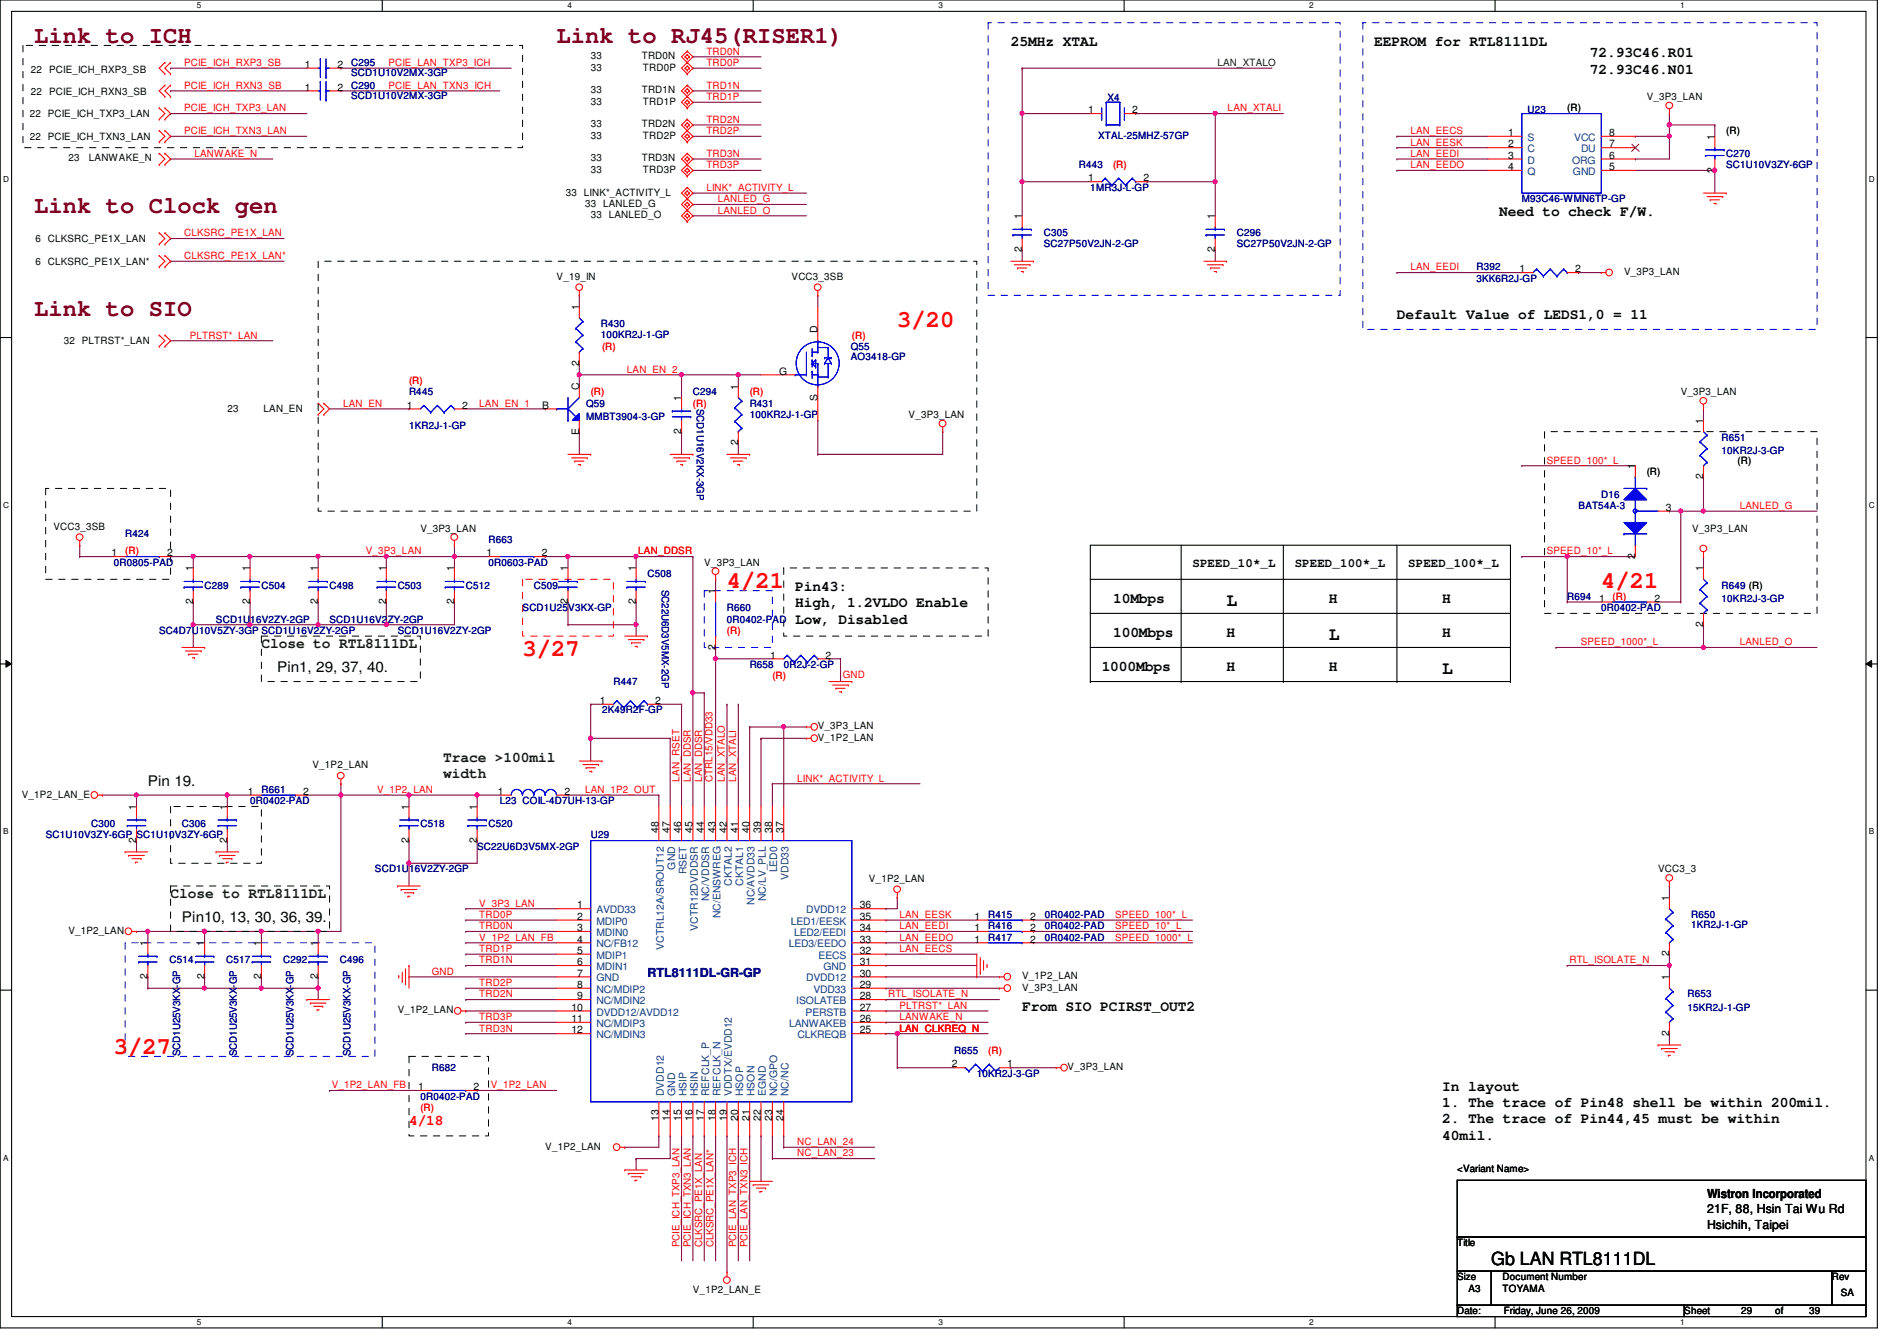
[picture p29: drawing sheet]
<svg xmlns="http://www.w3.org/2000/svg" width="297mm" height="210mm" viewBox="0 0 297 210" stroke-linecap="round" stroke-linejoin="round" font-family="sans-serif">
<defs><g id="words">
<g font-size="3.7" fill="#800000">
<text x="5.4" y="6.7">Link to ICH</text>
<text x="87.2" y="6.7">Link to RJ45(RISER1)</text>
<text x="5.4" y="33.4">Link to Clock gen</text>
<text x="5.4" y="49.4">Link to SIO</text>
</g>
<g font-size="3.7" fill="#f00">
<text x="140.5" y="51.2">3/20</text>
<text x="113.8" y="92.1">4/21</text>
<text x="250.7" y="92.1">4/21</text>
<text x="81.8" y="102.7">3/27</text>
<text x="17.8" y="165">3/27</text>
</g>
<g font-size="2.8">
<text x="192.1" y="94.8">L</text>
<text x="208.1" y="100.2">L</text>
<text x="225.8" y="105.5">L</text>
<text x="233.5" y="198">Gb LAN RTL8111DL</text>
</g>
<g font-size="2.3">
<text x="158.3" y="7.2">25MHz XTAL</text>
<text x="215.2" y="7.2">EEPROM for RTL8111DL</text>
<text x="249" y="9">72.93C46.R01</text>
<text x="249" y="11.5">72.93C46.N01</text>
<text x="234.7" y="33.9">Need to check F/W.</text>
<text x="218.7" y="49.9">Default Value of LEDS1,0 = 11</text>
<text x="124.5" y="92.5">Pin43:</text>
<text x="124.5" y="95.1">High, 1.2VLDO Enable</text>
<text x="174.3" y="94.3">10Mbps</text>
<text x="208.1" y="94.3">H</text>
<text x="225.8" y="94.3">H</text>
<text x="124.5" y="97.6">Low, Disabled</text>
<text x="174.3" y="99.7">100Mbps</text>
<text x="192.1" y="99.7">H</text>
<text x="225.8" y="99.7">H</text>
<text x="43.4" y="105.2">Pin1, 29, 37, 40.</text>
<text x="172.5" y="105">1000Mbps</text>
<text x="192.1" y="105">H</text>
<text x="208.1" y="105">H</text>
<text x="23.2" y="123">Pin 19.</text>
<text x="28.5" y="144.3">Pin10, 13, 30, 36, 39.</text>
<text x="160.1" y="158.3">From SIO PCIRST_OUT2</text>
<text x="225.8" y="170.8">In layout</text>
<text x="225.8" y="173.3">1. The trace of Pin48 shell be within 200mil.</text>
<text x="225.8" y="175.9">2. The trace of Pin44,45 must be within</text>
<text x="225.8" y="178.4">40mil.</text>
</g>
<g font-size="2.3" fill="#004000">
<text x="40.9" y="101.4">Close to RTL8111DL</text>
<text x="69.4" y="119.2">Trace &gt;100mil</text>
<text x="69.4" y="121.8">width</text>
<text x="26.7" y="140.5">Close to RTL8111DL</text>
</g>
<text font-size="2.3" fill="#f00" x="64" y="176.1">4/18</text>
<g font-size="1.9">
<text x="186.7" y="88.7">SPEED_10*_L</text>
<text x="202.7" y="88.7">SPEED_100*_L</text>
<text x="220.5" y="88.7">SPEED_100*_L</text>
<text x="267.3" y="187.5">Wistron Incorporated</text>
<text x="267.3" y="189.9">21F, 88, Hsin Tai Wu Rd</text>
<text x="267.3" y="192.4">Hsichih, Taipei</text>
</g>
<text font-size="1.9" fill="#000080" x="101.4" y="153">RTL8111DL-GR-GP</text>
<g font-size="1.6">
<text x="4.8" y="11.4">22</text>
<text x="7.7" y="11.4">PCIE_ICH_RXP3_SB</text>
<text x="47.7" y="10.6">1</text>
<text x="52.8" y="10.6">2</text>
<text x="92.5" y="9.3">33</text>
<text x="92.5" y="11">33</text>
<text x="100.5" y="9.3">TRD0N</text>
<text x="100.7" y="11">TRD0P</text>
<text x="4.8" y="14.9">22</text>
<text x="7.7" y="14.9">PCIE_ICH_RXN3_SB</text>
<text x="47.7" y="14.2">1</text>
<text x="52.8" y="14.2">2</text>
<text x="92.5" y="14.6">33</text>
<text x="92.5" y="16.4">33</text>
<text x="100.5" y="14.6">TRD1N</text>
<text x="100.7" y="16.4">TRD1P</text>
<text x="170.4" y="17.7">1</text>
<text x="177.3" y="17.7">2</text>
<text x="245.4" y="17.4">(R)</text>
<text x="257.8" y="15.7">V_3P3_LAN</text>
<text x="4.7" y="21.9">22 PCIE_ICH_TXN3_LAN</text>
<text x="4.7" y="18.3">22 PCIE_ICH_TXP3_LAN</text>
<text x="92.5" y="19.9">33</text>
<text x="92.5" y="21.7">33</text>
<text x="100.5" y="19.9">TRD2N</text>
<text x="100.7" y="21.7">TRD2P</text>
<text x="236.2" y="21.3">1</text>
<text x="236.2" y="23.1">2</text>
<text x="252" y="23.1">7</text>
<text x="252" y="21.3">8</text>
<text x="268.5" y="21.9" transform="rotate(-90 268.5 21.9)">1</text>
<text x="270.3" y="21">(R)</text>
<text x="10.7" y="25.3">23</text>
<text x="13.9" y="25.3">LANWAKE_N</text>
<text x="92.5" y="25.3">33</text>
<text x="92.5" y="27.1">33</text>
<text x="100.5" y="25.3">TRD3N</text>
<text x="100.7" y="27.1">TRD3P</text>
<text x="170.4" y="28.4">1</text>
<text x="179.1" y="28.4">2</text>
<text x="236.2" y="24.8">3</text>
<text x="236.2" y="26.6">4</text>
<text x="252" y="26.6">5</text>
<text x="252" y="24.8">6</text>
<text x="268.5" y="27" transform="rotate(-90 268.5 27)">2</text>
<text x="88.6" y="30.6">33 LINK*_ACTIVITY_L</text>
<text x="91.6" y="32.4">33 LANLED_G</text>
<text x="92.5" y="34.2">33 LANLED_O</text>
<text x="160" y="34.3" transform="rotate(-90 160 34.3)">1</text>
<text x="190.2" y="34.3" transform="rotate(-90 190.2 34.3)">1</text>
<text x="5.5" y="41.4">6 CLKSRC_PE1X_LAN*</text>
<text x="5.5" y="37.9">6 CLKSRC_PE1X_LAN</text>
<text x="160" y="39.5" transform="rotate(-90 160 39.5)">2</text>
<text x="190.2" y="39.5" transform="rotate(-90 190.2 39.5)">2</text>
<text x="87.2" y="43.8">V_19_IN</text>
<text x="123.9" y="43.8">VCC3_3SB</text>
<text x="238" y="42.6">1</text>
<text x="246.6" y="42.6">2</text>
<text x="254.3" y="43.1">V_3P3_LAN</text>
<text x="10" y="53.9">32 PLTRST*_LAN</text>
<text x="90.7" y="48.6" transform="rotate(-90 90.7 48.6)">1</text>
<text x="128" y="52.1" transform="rotate(-90 128 52.1)">D</text>
<text x="90.7" y="57.2" transform="rotate(-90 90.7 57.2)">2</text>
<text x="122" y="58.6">G</text>
<text x="35.6" y="64.6">23</text>
<text x="41.3" y="64.6">LAN_EN</text>
<text x="63.7" y="64">1</text>
<text x="72.4" y="64">2</text>
<text x="84.9" y="64">B</text>
<text x="90.7" y="61" transform="rotate(-90 90.7 61)">C</text>
<text x="106.7" y="62.8" transform="rotate(-90 106.7 62.8)">1</text>
<text x="115.6" y="61" transform="rotate(-90 115.6 61)">1</text>
<text x="128" y="62.8" transform="rotate(-90 128 62.8)">S</text>
<text x="142.3" y="65.4">V_3P3_LAN</text>
<text x="263.2" y="61.9">V_3P3_LAN</text>
<text x="90.7" y="68.1" transform="rotate(-90 90.7 68.1)">E</text>
<text x="106.7" y="67.9" transform="rotate(-90 106.7 67.9)">2</text>
<text x="115.6" y="69.7" transform="rotate(-90 115.6 69.7)">2</text>
<text x="266.7" y="66.3" transform="rotate(-90 266.7 66.3)">1</text>
<text x="256" y="73.4" transform="rotate(-90 256 73.4)">1</text>
<text x="257.8" y="74.3">(R)</text>
<text x="266.7" y="75" transform="rotate(-90 266.7 75)">2</text>
<text x="272.1" y="72.6">(R)</text>
<text x="8.4" y="82.9">VCC3_3SB</text>
<text x="65.8" y="83.2">V_3P3_LAN</text>
<text x="260.9" y="80">3</text>
<text x="265" y="83.2">V_3P3_LAN</text>
<text x="17.5" y="87.1">1</text>
<text x="26.2" y="87.1">2</text>
<text x="30.2" y="89.5" transform="rotate(-90 30.2 89.5)">1</text>
<text x="39.1" y="89.5" transform="rotate(-90 39.1 89.5)">1</text>
<text x="49.8" y="89.5" transform="rotate(-90 49.8 89.5)">1</text>
<text x="60.4" y="89.5" transform="rotate(-90 60.4 89.5)">1</text>
<text x="71.1" y="89.5" transform="rotate(-90 71.1 89.5)">1</text>
<text x="76.2" y="87.1">1</text>
<text x="84.8" y="87.1">2</text>
<text x="88.9" y="89.5" transform="rotate(-90 88.9 89.5)">1</text>
<text x="99.6" y="89.5" transform="rotate(-90 99.6 89.5)">1</text>
<text x="110.3" y="88.6">V_3P3_LAN</text>
<text x="256" y="87.5" transform="rotate(-90 256 87.5)">2</text>
<text x="266.7" y="89.5" transform="rotate(-90 266.7 89.5)">1</text>
<text x="30.2" y="94.6" transform="rotate(-90 30.2 94.6)">2</text>
<text x="39.1" y="94.6" transform="rotate(-90 39.1 94.6)">2</text>
<text x="49.8" y="94.6" transform="rotate(-90 49.8 94.6)">2</text>
<text x="60.4" y="94.6" transform="rotate(-90 60.4 94.6)">2</text>
<text x="71.1" y="94.6" transform="rotate(-90 71.1 94.6)">2</text>
<text x="88.9" y="94.6" transform="rotate(-90 88.9 94.6)">2</text>
<text x="99.6" y="94.6" transform="rotate(-90 99.6 94.6)">2</text>
<text x="112" y="93" transform="rotate(-90 112 93)">1</text>
<text x="250.4" y="94.2">1</text>
<text x="259.1" y="94.2">2</text>
<text x="112" y="101.7" transform="rotate(-90 112 101.7)">2</text>
<text x="266.7" y="98.1" transform="rotate(-90 266.7 98.1)">2</text>
<text x="120.6" y="103.1">1</text>
<text x="129.3" y="103.1">2</text>
<text x="93.9" y="110.2">1</text>
<text x="102.6" y="110.2">2</text>
<text x="128.1" y="114.2">V_3P3_LAN</text>
<text x="128.1" y="116">V_1P2_LAN</text>
<text x="3.4" y="124.8">V_1P2_LAN_E</text>
<text x="38.8" y="124.4">1</text>
<text x="47.5" y="124.4">2</text>
<text x="48.9" y="120.2">V_1P2_LAN</text>
<text x="77.9" y="124.4">1</text>
<text x="88.4" y="124.4">2</text>
<text x="21.3" y="131.9" transform="rotate(-90 21.3 131.9)">2</text>
<text x="21.3" y="126.8" transform="rotate(-90 21.3 126.8)">1</text>
<text x="35.6" y="131.9" transform="rotate(-90 35.6 131.9)">2</text>
<text x="35.6" y="126.8" transform="rotate(-90 35.6 126.8)">1</text>
<text x="64" y="131.9" transform="rotate(-90 64 131.9)">2</text>
<text x="64" y="126.8" transform="rotate(-90 64 126.8)">1</text>
<text x="74.7" y="131.9" transform="rotate(-90 74.7 131.9)">2</text>
<text x="74.7" y="126.8" transform="rotate(-90 74.7 126.8)">1</text>
<text x="103.1" y="130.3" transform="rotate(-90 103.1 130.3)">48</text>
<text x="104.9" y="130.3" transform="rotate(-90 104.9 130.3)">47</text>
<text x="106.7" y="130.3" transform="rotate(-90 106.7 130.3)">46</text>
<text x="108.5" y="130.3" transform="rotate(-90 108.5 130.3)">45</text>
<text x="110.2" y="130.3" transform="rotate(-90 110.2 130.3)">44</text>
<text x="112" y="130.3" transform="rotate(-90 112 130.3)">43</text>
<text x="113.8" y="130.3" transform="rotate(-90 113.8 130.3)">42</text>
<text x="115.6" y="130.3" transform="rotate(-90 115.6 130.3)">41</text>
<text x="117.3" y="130.3" transform="rotate(-90 117.3 130.3)">40</text>
<text x="119.1" y="130.3" transform="rotate(-90 119.1 130.3)">39</text>
<text x="120.9" y="130.3" transform="rotate(-90 120.9 130.3)">38</text>
<text x="122.7" y="130.3" transform="rotate(-90 122.7 130.3)">37</text>
<text x="259.6" y="136.6">VCC3_3</text>
<text x="90.4" y="142.2">1</text>
<text x="90.4" y="144">2</text>
<text x="134.6" y="144">35</text>
<text x="134.6" y="142.2">36</text>
<text x="136.1" y="138">V_1P2_LAN</text>
<text x="152.6" y="144">1</text>
<text x="161.3" y="144">2</text>
<text x="261.4" y="141" transform="rotate(-90 261.4 141)">1</text>
<text x="10.7" y="146.2">V_1P2_LAN</text>
<text x="23.1" y="148.1" transform="rotate(-90 23.1 148.1)">1</text>
<text x="32" y="148.1" transform="rotate(-90 32 148.1)">1</text>
<text x="40.9" y="148.1" transform="rotate(-90 40.9 148.1)">1</text>
<text x="49.8" y="148.1" transform="rotate(-90 49.8 148.1)">1</text>
<text x="90.4" y="145.8">3</text>
<text x="90.4" y="147.5">4</text>
<text x="90.4" y="149.3">5</text>
<text x="134.6" y="145.8">34</text>
<text x="134.6" y="147.5">33</text>
<text x="134.6" y="149.3">32</text>
<text x="152.6" y="145.8">1</text>
<text x="152.6" y="147.5">1</text>
<text x="161.3" y="145.8">2</text>
<text x="161.3" y="147.5">2</text>
<text x="261.4" y="149.7" transform="rotate(-90 261.4 149.7)">2</text>
<text x="23.1" y="153.2" transform="rotate(-90 23.1 153.2)">2</text>
<text x="32" y="153.2" transform="rotate(-90 32 153.2)">2</text>
<text x="40.9" y="153.2" transform="rotate(-90 40.9 153.2)">2</text>
<text x="49.8" y="153.2" transform="rotate(-90 49.8 153.2)">2</text>
<text x="90.4" y="151.1">6</text>
<text x="90.4" y="152.9">7</text>
<text x="90.4" y="154.6">8</text>
<text x="134.6" y="151.1">31</text>
<text x="134.6" y="152.9">30</text>
<text x="134.6" y="154.6">29</text>
<text x="160.1" y="153.3">V_1P2_LAN</text>
<text x="160.1" y="155.1">V_3P3_LAN</text>
<text x="261.4" y="153.5" transform="rotate(-90 261.4 153.5)">1</text>
<text x="62.3" y="158.6">V_1P2_LAN</text>
<text x="89.5" y="158.2">10</text>
<text x="89.5" y="160">11</text>
<text x="89.5" y="161.8">12</text>
<text x="90.4" y="156.4">9</text>
<text x="134.6" y="156.4">28</text>
<text x="134.6" y="158.2">27</text>
<text x="134.6" y="160">26</text>
<text x="134.6" y="161.8">25</text>
<text x="149.1" y="167.1">2</text>
<text x="157.7" y="167.1">1</text>
<text x="167.2" y="167.5">V_3P3_LAN</text>
<text x="261.4" y="162.1" transform="rotate(-90 261.4 162.1)">2</text>
<text x="65.5" y="170.6">1</text>
<text x="74.2" y="170.6">2</text>
<text x="85.4" y="180">V_1P2_LAN</text>
<text x="103.1" y="175.5" transform="rotate(-90 103.1 175.5)">13</text>
<text x="104.9" y="175.5" transform="rotate(-90 104.9 175.5)">14</text>
<text x="106.7" y="175.5" transform="rotate(-90 106.7 175.5)">15</text>
<text x="108.5" y="175.5" transform="rotate(-90 108.5 175.5)">16</text>
<text x="110.2" y="175.5" transform="rotate(-90 110.2 175.5)">17</text>
<text x="112" y="175.5" transform="rotate(-90 112 175.5)">18</text>
<text x="113.8" y="175.5" transform="rotate(-90 113.8 175.5)">19</text>
<text x="115.6" y="175.5" transform="rotate(-90 115.6 175.5)">20</text>
<text x="117.3" y="175.5" transform="rotate(-90 117.3 175.5)">21</text>
<text x="119.1" y="175.5" transform="rotate(-90 119.1 175.5)">22</text>
<text x="120.9" y="175.5" transform="rotate(-90 120.9 175.5)">23</text>
<text x="122.7" y="175.5" transform="rotate(-90 122.7 175.5)">24</text>
<text x="228.2" y="183.5">&lt;Variant Name&gt;</text>
<text x="228.2" y="195.1">Title</text>
<text x="108.5" y="202.4">V_1P2_LAN_E</text>
<text x="228.2" y="200.4">Size</text>
<text x="230" y="202.2">A3</text>
<text x="235.3" y="202.2">TOYAMA</text>
<text x="235.3" y="200.4">Document Number</text>
<text x="286.8" y="200.4">Rev</text>
<text x="288.2" y="202.9">SA</text>
<text x="228.2" y="205.7">Date:</text>
<text x="235.5" y="205.7">Friday, June 26, 2009</text>
<text x="263.7" y="205.7">Sheet</text>
<text x="272.6" y="205.7">29</text>
<text x="278" y="205.7">of</text>
<text x="283.3" y="205.7">39</text>
</g>
<g font-size="1.6" fill="#f00">
<text x="28.8" y="10.3">PCIE_ICH_RXP3_SB</text>
<text x="60.8" y="10.3">PCIE_LAN_TXP3_ICH</text>
<text x="110.6" y="10.3">TRD0P</text>
<text x="110.6" y="8.6">TRD0N</text>
<text x="28.8" y="13.9">PCIE_ICH_RXN3_SB</text>
<text x="28.8" y="17.4">PCIE_ICH_TXP3_LAN</text>
<text x="60.8" y="13.9">PCIE_LAN_TXN3_ICH</text>
<text x="110.6" y="15.7">TRD1P</text>
<text x="110.6" y="13.9">TRD1N</text>
<text x="192.2" y="17.4">LAN_XTALI</text>
<text x="28.8" y="21">PCIE_ICH_TXN3_LAN</text>
<text x="110.6" y="21">TRD2P</text>
<text x="110.6" y="19.2">TRD2N</text>
<text x="220.8" y="21">LAN_EECS</text>
<text x="220.8" y="22.8">LAN_EESK</text>
<text x="30.4" y="24.6">LANWAKE_N</text>
<text x="110.6" y="26.3">TRD3P</text>
<text x="110.6" y="24.6">TRD3N</text>
<text x="110.6" y="29.9">LINK*_ACTIVITY_L</text>
<text x="174.3" y="26.3">(R)</text>
<text x="220.8" y="24.6">LAN_EEDI</text>
<text x="220.8" y="26.3">LAN_EEDO</text>
<text x="112.4" y="33.4">LANLED_O</text>
<text x="112.4" y="31.7">LANLED_G</text>
<text x="28.8" y="40.6">CLKSRC_PE1X_LAN*</text>
<text x="28.8" y="37">CLKSRC_PE1X_LAN</text>
<text x="220.8" y="42.3">LAN_EEDI</text>
<text x="29.7" y="53">PLTRST*_LAN</text>
<text x="133.4" y="53">(R)</text>
<text x="94.3" y="54.8">(R)</text>
<text x="98.2" y="58.3">LAN_EN_2</text>
<text x="53.7" y="63.7">LAN_EN</text>
<text x="64" y="60.1">(R)</text>
<text x="75.1" y="63.7">LAN_EN_1</text>
<text x="92.5" y="61.9">(R)</text>
<text x="108.5" y="63.7">(R)</text>
<text x="117.4" y="61.9">(R)</text>
<text x="242.2" y="72.6">SPEED_100*_L</text>
<text x="272.4" y="79.7">LANLED_G</text>
<text x="19.6" y="86.8">(R)</text>
<text x="57.3" y="86.8">V_3P3_LAN</text>
<text x="99.9" y="86.8">LAN_DDSR</text>
<text x="242.2" y="86.8">SPEED_10*_L</text>
<text x="252.5" y="93.9">(R)</text>
<text x="113.8" y="99.2">(R)</text>
<text x="247.5" y="101">SPEED_1000*_L</text>
<text x="272.4" y="101">LANLED_O</text>
<text x="120.9" y="106.3">(R)</text>
<text x="131.9" y="106.2">GND</text>
<text x="59.1" y="124.1">V_1P2_LAN</text>
<text x="91.6" y="124.1">LAN_1P2_OUT</text>
<text x="106.4" y="122.3" transform="rotate(-90 106.4 122.3)">LAN_RSET</text>
<text x="108.2" y="122.3" transform="rotate(-90 108.2 122.3)">LAN_DDSR</text>
<text x="109.9" y="122.3" transform="rotate(-90 109.9 122.3)">LAN_DDSR</text>
<text x="111.5" y="122.3" transform="rotate(-90 111.5 122.3)">CTRL15/VDD33</text>
<text x="113.5" y="122.3" transform="rotate(-90 113.5 122.3)">LAN_XTALO</text>
<text x="115.3" y="122.3" transform="rotate(-90 115.3 122.3)">LAN_XTALI</text>
<text x="124.8" y="122.3">LINK*_ACTIVITY_L</text>
<text x="75.1" y="143.7">TRD0P</text>
<text x="75.1" y="141.9">V_3P3_LAN</text>
<text x="140.8" y="143.7">LAN_EESK</text>
<text x="174.6" y="143.7">SPEED_100*_L</text>
<text x="75.1" y="145.5">TRD0N</text>
<text x="75.1" y="149">TRD1P</text>
<text x="75.1" y="147.2">V_1P2_LAN_FB</text>
<text x="140.8" y="149">LAN_EECS</text>
<text x="140.8" y="145.5">LAN_EEDI</text>
<text x="140.8" y="147.2">LAN_EEDO</text>
<text x="174.6" y="145.5">SPEED_10*_L</text>
<text x="174.6" y="147.2">SPEED_1000*_L</text>
<text x="67.6" y="152.6">GND</text>
<text x="75.1" y="150.8">TRD1N</text>
<text x="75.1" y="154.3">TRD2P</text>
<text x="245.7" y="150.8">RTL_ISOLATE_N</text>
<text x="75.1" y="156.1">TRD2N</text>
<text x="75.1" y="159.7">TRD3P</text>
<text x="75.1" y="161.5">TRD3N</text>
<text x="139.1" y="156.1">RTL_ISOLATE_N</text>
<text x="140.8" y="157.9">PLTRST*_LAN</text>
<text x="140.8" y="161.5">LAN_CLKREQ_N</text>
<text x="140.8" y="159.7">LANWAKE_N</text>
<text x="154.7" y="165">(R)</text>
<text x="51.9" y="170.3">V_1P2_LAN_FB</text>
<text x="65.8" y="173.9">(R)</text>
<text x="76.8" y="170.3">V_1P2_LAN</text>
<text x="124.8" y="179.2">NC_LAN_24</text>
<text x="124.8" y="181">NC_LAN_23</text>
<text x="106.4" y="195.2" transform="rotate(-90 106.4 195.2)">PCIE_ICH_TXP3_LAN</text>
<text x="108.2" y="195.2" transform="rotate(-90 108.2 195.2)">PCIE_ICH_TXN3_LAN</text>
<text x="109.9" y="195.2" transform="rotate(-90 109.9 195.2)">CLKSRC_PE1X_LAN</text>
<text x="111.7" y="195.2" transform="rotate(-90 111.7 195.2)">CLKSRC_PE1X_LAN*</text>
<text x="115.3" y="195.2" transform="rotate(-90 115.3 195.2)">PCIE_LAN_TXP3_ICH</text>
<text x="117" y="195.2" transform="rotate(-90 117 195.2)">PCIE_LAN_TXN3_ICH</text>
</g>
<g font-size="1.6" fill="#000080">
<text x="55" y="10.3">C295</text>
<text x="55" y="11.9">SCD1U10V2MX-3GP</text>
<text x="55" y="13.9">C290</text>
<text x="55" y="15.5">SCD1U10V2MX-3GP</text>
<text x="173.4" y="15.8">X4</text>
<text x="239.2" y="17.6">U23</text>
<text x="172" y="21.7">XTAL-25MHZ-57GP</text>
<text x="168.9" y="26.3">R443</text>
<text x="170.7" y="29.9">1MR3J-L-GP</text>
<text x="270.3" y="24.6">C270</text>
<text x="270.3" y="26.3">SC1U10V3ZY-6GP</text>
<text x="238.3" y="31.7">M93C46-WMN6TP-GP</text>
<text x="163.4" y="37">C305</text>
<text x="163.4" y="38.6">SC27P50V2JN-2-GP</text>
<text x="193.7" y="37">C296</text>
<text x="193.7" y="38.6">SC27P50V2JN-2-GP</text>
<text x="231.2" y="42.3">R392</text>
<text x="231.2" y="44.1">3KK6R2J-GP</text>
<text x="94.1" y="51.2">R430</text>
<text x="94.1" y="52.8">100KR2J-1-GP</text>
<text x="133.2" y="54.8">Q55</text>
<text x="133.2" y="56.4">AO3418-GP</text>
<text x="64" y="61.9">R445</text>
<text x="91.8" y="63.7">Q59</text>
<text x="91.8" y="65.8">MMBT3904-3-GP</text>
<text x="108.5" y="61.9">C294</text>
<text x="109.1" y="64" transform="rotate(90 109.1 64)">SCD1U16V2KX-3GP</text>
<text x="117.4" y="63.7">R431</text>
<text x="117.4" y="65.4">100KR2J-1-GP</text>
<text x="64" y="67.2">1KR2J-1-GP</text>
<text x="269.6" y="69">R651</text>
<text x="269.6" y="71.1">10KR2J-3-GP</text>
<text x="250.7" y="77.9">D16</text>
<text x="247.2" y="79.7">BAT54A-3</text>
<text x="17.8" y="88.6">0R0805-PAD</text>
<text x="19.6" y="84.1">R424</text>
<text x="76.5" y="85">R663</text>
<text x="76.5" y="88.6">0R0603-PAD</text>
<text x="32" y="92.1">C289</text>
<text x="40.9" y="92.1">C504</text>
<text x="51.6" y="92.1">C498</text>
<text x="62.3" y="92.1">C503</text>
<text x="72.9" y="92.1">C512</text>
<text x="81.8" y="95.7">SCD1U25V3KX-GP</text>
<text x="83.6" y="92.1">C509</text>
<text x="101.4" y="90.3">C508</text>
<text x="103.6" y="92.3" transform="rotate(90 103.6 92.3)">SC22U6D3V5MX-2GP</text>
<text x="113.8" y="95.7">R660</text>
<text x="245.4" y="93.9">R694</text>
<text x="250.7" y="95.7">0R0402-PAD</text>
<text x="269.6" y="92.1">R649 (R)</text>
<text x="269.6" y="94.2">10KR2J-3-GP</text>
<text x="24.9" y="99.2">SC4D7U10V5ZY-3GP SCD1U16V2ZY-2GP</text>
<text x="33.8" y="97.5">SCD1U16V2ZY-2GP</text>
<text x="51.6" y="97.5">SCD1U16V2ZY-2GP</text>
<text x="62.3" y="99.2">SCD1U16V2ZY-2GP</text>
<text x="113.8" y="97.5">0R0402-PAD</text>
<text x="96.1" y="107.2">R447</text>
<text x="117.4" y="104.6">R658</text>
<text x="122.7" y="104.6">0R2J-2-GP</text>
<text x="94.3" y="111.7">2K49R2F-GP</text>
<text x="39.2" y="125.9">0R0402-PAD</text>
<text x="40.9" y="124.1">R661</text>
<text x="78.3" y="125.9">L23 COIL-4D7UH-13-GP</text>
<text x="7.2" y="131.2">SC1U10V3ZY-6GP SC1U10V3ZY-6GP</text>
<text x="14.3" y="129.5">C300</text>
<text x="28.5" y="129.5">C306</text>
<text x="65.8" y="129.5">C518</text>
<text x="76.5" y="129.5">C520</text>
<text x="92.5" y="131.2">U29</text>
<text x="58.7" y="136.6">SCD1U16V2ZY-2GP</text>
<text x="74.7" y="133">SC22U6D3V5MX-2GP</text>
<text x="154.7" y="143.7">R415</text>
<text x="163.6" y="143.7">0R0402-PAD</text>
<text x="264.8" y="143.7">R650</text>
<text x="154.7" y="145.5">R416</text>
<text x="154.7" y="147.2">R417</text>
<text x="163.6" y="145.5">0R0402-PAD</text>
<text x="163.6" y="147.2">0R0402-PAD</text>
<text x="264.8" y="145.3">1KR2J-1-GP</text>
<text x="26.5" y="150.8">C514</text>
<text x="35.4" y="150.8">C517</text>
<text x="44.3" y="150.8">C292</text>
<text x="53.2" y="150.8">C496</text>
<text x="264.2" y="156.1">R653</text>
<text x="264.2" y="158.2">15KR2J-1-GP</text>
<text x="28.2" y="165.4" transform="rotate(-90 28.2 165.4)">SCD1U25V3KX-GP</text>
<text x="37.1" y="165.4" transform="rotate(-90 37.1 165.4)">SCD1U25V3KX-GP</text>
<text x="46" y="165.4" transform="rotate(-90 46 165.4)">SCD1U25V3KX-GP</text>
<text x="54.9" y="165.4" transform="rotate(-90 54.9 165.4)">SCD1U25V3KX-GP</text>
<text x="67.6" y="167.7">R682</text>
<text x="149.4" y="165">R655</text>
<text x="65.8" y="172.1">0R0402-PAD</text>
<text x="152.9" y="168.6">10KR2J-3-GP</text>
</g>
<text font-size="1.6" fill="#004000" x="190.6" y="10.3">LAN_XTALO</text>
<g font-size="1.6" fill="#004080">
<text x="239.2" y="22.1">S</text>
<text x="239.2" y="23.8">C</text>
<text x="246.5" y="22.1">VCC</text>
<text x="247.6" y="23.8">DU</text>
<text x="239.2" y="25.6">D</text>
<text x="239.2" y="27.4">Q</text>
<text x="246.2" y="25.6">ORG</text>
<text x="246.3" y="27.4">GND</text>
<text x="105.7" y="136.1" transform="rotate(-90 105.7 136.1)">GND</text>
<text x="107.5" y="136.9" transform="rotate(-90 107.5 136.9)">RSET</text>
<text x="121.7" y="136.5" transform="rotate(-90 121.7 136.5)">LED0</text>
<text x="123.5" y="137.7" transform="rotate(-90 123.5 137.7)">VDD33</text>
<text x="93.4" y="143">AVDD33</text>
<text x="111" y="141.1" transform="rotate(-90 111 141.1)">NC/VDDSR</text>
<text x="112.8" y="143.8" transform="rotate(-90 112.8 143.8)">NC/ENSWREG</text>
<text x="114.6" y="138.6" transform="rotate(-90 114.6 138.6)">CKTAL2</text>
<text x="116.4" y="138.6" transform="rotate(-90 116.4 138.6)">CKTAL1</text>
<text x="118.1" y="141.6" transform="rotate(-90 118.1 141.6)">NC/AVDD33</text>
<text x="119.9" y="141.1" transform="rotate(-90 119.9 141.1)">NC/LV_PLL</text>
<text x="126.2" y="143">DVDD12</text>
<text x="93.4" y="144.7">MDIP0</text>
<text x="93.4" y="146.5">MDIN0</text>
<text x="93.4" y="148.3">NC/FB12</text>
<text x="103.9" y="148.7" transform="rotate(-90 103.9 148.7)">VCTRL12A/SROUT12</text>
<text x="109.3" y="145.7" transform="rotate(-90 109.3 145.7)">VCTR12DVDDSR</text>
<text x="123.5" y="148.3">LED3/EEDO</text>
<text x="123.8" y="144.7">LED1/EESK</text>
<text x="124.3" y="146.5">LED2/EEDI</text>
<text x="93.4" y="150.1">MDIP1</text>
<text x="93.4" y="151.8">MDIN1</text>
<text x="93.4" y="153.6">GND</text>
<text x="93.4" y="155.4">NC/MDIP2</text>
<text x="126.2" y="153.6">DVDD12</text>
<text x="127.4" y="155.4">VDD33</text>
<text x="128.2" y="150.1">EECS</text>
<text x="128.9" y="151.8">GND</text>
<text x="93.4" y="157.2">NC/MDIN2</text>
<text x="93.4" y="159">DVDD12/AVDD12</text>
<text x="93.4" y="160.7">NC/MDIP3</text>
<text x="123.6" y="160.7">LANWAKEB</text>
<text x="124.7" y="157.2">ISOLATEB</text>
<text x="126.1" y="159">PERSTB</text>
<text x="93.4" y="162.5">NC/MDIN3</text>
<text x="124.9" y="162.5">CLKREQB</text>
<text x="103.9" y="171.6" transform="rotate(-90 103.9 171.6)">DVDD12</text>
<text x="105.7" y="171.6" transform="rotate(-90 105.7 171.6)">GND</text>
<text x="107.5" y="171.6" transform="rotate(-90 107.5 171.6)">HSIP</text>
<text x="109.3" y="171.6" transform="rotate(-90 109.3 171.6)">HSIN</text>
<text x="111" y="171.6" transform="rotate(-90 111 171.6)">REFCLK_P</text>
<text x="112.8" y="171.6" transform="rotate(-90 112.8 171.6)">REFCLK_N</text>
<text x="114.6" y="171.6" transform="rotate(-90 114.6 171.6)">VDDTX/EVDD12</text>
<text x="116.4" y="171.6" transform="rotate(-90 116.4 171.6)">HSOP</text>
<text x="118.1" y="171.6" transform="rotate(-90 118.1 171.6)">HSON</text>
<text x="119.9" y="171.6" transform="rotate(-90 119.9 171.6)">EGND</text>
<text x="121.7" y="171.6" transform="rotate(-90 121.7 171.6)">NC/GPO</text>
<text x="123.5" y="171.6" transform="rotate(-90 123.5 171.6)">NC/NC</text>
</g>
<g font-size="1.3">
<text x="30.8" y="1.3">5</text>
<text x="88.9" y="1.3">4</text>
<text x="146.9" y="1.3">3</text>
<text x="205" y="1.3">2</text>
<text x="263.1" y="1.3">1</text>
<text x=".5" y="28.4">D</text>
<text x="292.6" y="28.4">D</text>
<text x=".5" y="79.5">C</text>
<text x="292.6" y="79.5">C</text>
<text x=".5" y="130.6">B</text>
<text x="292.6" y="130.6">B</text>
<text x=".5" y="181.7">A</text>
<text x="292.6" y="181.7">A</text>
<text x="30.8" y="207.4">5</text>
<text x="88.9" y="207.4">4</text>
<text x="146.9" y="207.4">3</text>
<text x="205" y="207.4">2</text>
<text x="263.1" y="207.4">1</text>
</g>
</g></defs>
<path d="M0 0h294v207.9h-294zM1.8 1.8h290.4v204.3h-290.4z" fill="none" stroke="#000" stroke-width=".17"/>
<g fill="#fff">
<path d="M30.8 .2h.7v1.4h-.7z"/>
<path d="M30.8 206.2h.7v1.4h-.7z"/>
</g>
<path d="M59.9 0v1.8M59.9 206.1v1.8" fill="none" stroke="#000" stroke-width=".17"/>
<g fill="#fff">
<path d="M88.9 .2h.6v1.4h-.6z"/>
<path d="M88.9 206.2h.6v1.4h-.6z"/>
</g>
<path d="M117.9 0v1.8M117.9 206.1v1.8" fill="none" stroke="#000" stroke-width=".17"/>
<g fill="#fff">
<path d="M146.9 .2h.7v1.4h-.7z"/>
<path d="M146.9 206.2h.7v1.4h-.7z"/>
</g>
<path d="M176 0v1.8M176 206.1v1.8" fill="none" stroke="#000" stroke-width=".17"/>
<g fill="#fff">
<path d="M205 .2h.7v1.4h-.7z"/>
<path d="M205 206.2h.7v1.4h-.7z"/>
</g>
<path d="M234.1 0v1.8M234.1 206.1v1.8" fill="none" stroke="#000" stroke-width=".17"/>
<g fill="#fff">
<path d="M263.1 .2h.7v1.4h-.7z"/>
<path d="M263.1 206.2h.7v1.4h-.7z"/>
<path d="M.5 27.3h.9v1.4h-.9z"/>
<path d="M292.6 27.3h.9v1.4h-.9z"/>
<path d="M.5 78.4h.9v1.4h-.9z"/>
<path d="M292.6 78.4h.9v1.4h-.9z"/>
</g>
<path d="M0 52.8h1.8M292.2 52.8h1.8" fill="none" stroke="#000" stroke-width=".17"/>
<g fill="#fff">
<path d="M.5 129.5h.8v1.4h-.8z"/>
<path d="M292.6 129.5h.9v1.4h-.9z"/>
</g>
<path d="M0 103.9h1.8M292.2 103.9h1.8" fill="none" stroke="#000" stroke-width=".17"/>
<path d="M.9 103.4l.9 .5-.9 .5zM292.2 103.9l.9-.5v1z" fill="#000"/>
<path d="M.9 103.4l.9 .5-.9 .5zM292.2 103.9l.9-.5v1z" fill="none" stroke="#000" stroke-width=".16"/>
<g fill="#fff">
<path d="M.5 180.5h.8v1.4h-.8z"/>
<path d="M292.6 180.5h.9v1.4h-.9z"/>
</g>
<path d="M0 155h1.8M292.2 155h1.8" fill="none" stroke="#000" stroke-width=".17"/>
<path d="M26.7 14.2h.1M26.7 10.7h.1M26.7 10.7h21.3M26.7 14.2h21.3M53.4 10.7h.1M53.4 14.2h.1M53.4 10.7h26.6M53.4 14.2h24.9M160.1 39.1h.1M160.1 28.4h.1M160.1 28.4v5.4M160.1 39.1v1.8" fill="none" stroke="#800040" stroke-width=".17"/>
<circle cx="160" cy="28.4" r=".32" fill="#f0f"/>
<circle cx="160" cy="28.4" r=".32" fill="none" stroke="#f0f" stroke-width=".17"/>
<path d="M160.1 17.8h.1M160.1 17.8h10.6M190.3 28.4h.1M190.3 28.4v5.4" fill="none" stroke="#800040" stroke-width=".17"/>
<circle cx="190.3" cy="28.4" r=".32" fill="#f0f"/>
<circle cx="190.3" cy="28.4" r=".32" fill="none" stroke="#f0f" stroke-width=".17"/>
<g fill="none" stroke="#800040" stroke-width=".17">
<path d="M26.7 17.8h.1M26.7 17.8h21.3M108.5 10.7h.1M108.5 8.9h.1M108.5 16h.1M108.5 14.2h.1M108.5 19.6h.1M108.5 10.7h10.7M108.5 8.9h10.7M108.5 16h10.7M108.5 14.2h10.7M108.5 19.6h10.7"/>
<path d="M160.1 10.7h.1M160.1 10.7h39.1M160.1 10.7v7.1M177.8 17.8h.1M177.8 17.8h23.2M190.3 17.8h.1M26.7 37.3h.1M26.7 21.3h.1M26.7 21.3h21.3M26.7 37.3h17.8M108.5 21.3h.1M108.5 26.7h.1"/>
<path d="M108.5 24.9h.1M108.5 30.2h.1M108.5 21.3h10.7M108.5 26.7h10.7M108.5 24.9h10.7M108.5 30.2h17.8M190.3 39.1h.1M190.3 39.1v1.8M26.7 40.9h.1M26.7 40.9h17.8M88.9 87.1h.1M88.9 87.1h10.7"/>
</g>
<circle cx="99.6" cy="87.1" r=".32" fill="#f0f"/>
<circle cx="99.6" cy="87.1" r=".32" fill="none" stroke="#f0f" stroke-width=".17"/>
<circle cx="88.9" cy="87.1" r=".32" fill="#f0f"/>
<circle cx="88.9" cy="87.1" r=".32" fill="none" stroke="#f0f" stroke-width=".17"/>
<path d="M88.9 94.2h.1M88.9 94.2v3.6M99.6 97.8h.1M99.6 97.8v1.8" fill="none" stroke="#800040" stroke-width=".17"/>
<circle cx="99.6" cy="97.8" r=".32" fill="#f0f"/>
<circle cx="99.6" cy="97.8" r=".32" fill="none" stroke="#f0f" stroke-width=".17"/>
<path d="M88.9 87.1h.1M88.9 87.1v1.8M108.5 108.5h.1M108.5 108.5v17.7" fill="none" stroke="#800040" stroke-width=".17"/>
<circle cx="108.5" cy="108.4" r=".32" fill="#f0f"/>
<circle cx="108.5" cy="108.4" r=".32" fill="none" stroke="#f0f" stroke-width=".17"/>
<path d="M110.3 108.5h.1M110.3 108.5v17.7M112.1 103.1h.1M112.1 103.1v23.1" fill="none" stroke="#800040" stroke-width=".17"/>
<circle cx="112" cy="103.1" r=".32" fill="#f0f"/>
<circle cx="112" cy="103.1" r=".32" fill="none" stroke="#f0f" stroke-width=".17"/>
<g fill="none" stroke="#800040" stroke-width=".17">
<path d="M261.4 19.6h.1M261.4 19.6h7.1M256.1 21.3h.1M256.1 21.3h5.3M88.9 97.8h.1M88.9 97.8h10.7M99.6 87.1h.1M99.6 87.1v1.8M106.7 110.2h.1M106.7 110.2v16M112.1 103.1h.1M112.1 101.3h.1"/>
<path d="M112.1 103.1h8.8M112.1 101.3v1.8M131.6 103.1h.1M131.6 103.1v3.6M138.7 151.1h.1M138.7 149.4h.1M138.7 158.2h.1M138.7 145.8h.1M138.7 147.6h.1M138.7 144h.1M138.7 151.1h14.2M138.7 149.4h14.2"/>
<path d="M138.7 158.2h16M138.7 145.8h14.2M138.7 147.6h14.2M138.7 144h14.2M104.9 177.8h.1M104.9 177.8v3.6M106.7 177.8h.1M106.7 177.8v19.6M108.5 177.8h.1M108.5 177.8v19.6M110.3 177.8h.1M110.3 177.8v19.6"/>
<path d="M112.1 177.8h.1M112.1 177.8v19.6M113.8 177.8h.1M113.8 177.8v21.3M138.7 160h.1M138.7 160h16M140.5 161.8h.1M140.5 167.1h.1M140.5 161.8h14.2M140.5 167.1h8.9M158.3 167.1h.1M158.3 167.1h7.1"/>
</g>
<circle cx="261.4" cy="19.5" r=".32" fill="#f0f"/>
<circle cx="261.4" cy="19.5" r=".32" fill="none" stroke="#f0f" stroke-width=".17"/>
<path d="M261.4 21.3h.1M261.4 21.3v3.6" fill="none" stroke="#800040" stroke-width=".17"/>
<circle cx="261.4" cy="21.3" r=".32" fill="#f0f"/>
<circle cx="261.4" cy="21.3" r=".32" fill="none" stroke="#f0f" stroke-width=".17"/>
<path d="M261.4 19.6h.1M261.4 19.6v1.7M247.2 42.7h.1M247.2 42.7h3.5" fill="none" stroke="#800040" stroke-width=".17"/>
<circle cx="261.4" cy="19.5" r=".32" fill="#f0f"/>
<circle cx="261.4" cy="19.5" r=".32" fill="none" stroke="#f0f" stroke-width=".17"/>
<g fill="none" stroke="#800040" stroke-width=".17">
<path d="M261.4 17.8h.1M261.4 17.8v1.8M268.5 19.6h.1M268.5 19.6v1.7M218.7 24.9h.1M218.7 26.7h.1M218.7 21.3h.1M218.7 23.1h.1M218.7 24.9h14.3M218.7 26.7h14.3M218.7 21.3h14.3M218.7 23.1h14.3"/>
<path d="M256.1 24.9h.1M256.1 24.9h5.3M218.7 42.7h.1M218.7 42.7h19.6M71.2 87.1h.1M71.2 87.1h5.3M85.4 87.1h.1M85.4 87.1h3.5M99.6 94.2h.1M99.6 94.2v3.6M108.5 87.1h.1M108.5 87.1v21.4"/>
<path d="M92.5 110.2h.1M92.5 115.6h.1M92.5 110.2h1.8M92.5 110.2v5.4M92.5 115.6h12.4M103.2 110.2h.1M103.2 110.2h3.5M108.5 108.5h.1M108.5 108.5h1.8M103.2 124.5h.1M103.2 124.5v1.7M64 152.9h.1"/>
<path d="M64 152.9h23.2M72.9 144h.1M72.9 156.5h.1M72.9 145.8h.1M72.9 149.4h.1M72.9 151.1h.1M72.9 154.7h.1M72.9 142.2h.1M72.9 147.6h.1M72.9 144h14.3M72.9 156.5h14.3M72.9 145.8h14.3"/>
<path d="M72.9 149.4h14.3M72.9 151.1h14.3M72.9 154.7h14.3M72.9 142.2h14.3M72.9 147.6h14.3M138.7 152.9h.1M138.7 152.9h17.8M72.9 160h.1M72.9 161.8h.1M72.9 160h14.3M72.9 161.8h14.3M115.6 177.8h.1"/>
<path d="M115.6 177.8v19.6M117.4 177.8h.1M117.4 177.8v19.6"/>
</g>
<circle cx="92.5" cy="115.5" r=".32" fill="#f0f"/>
<circle cx="92.5" cy="115.5" r=".32" fill="none" stroke="#f0f" stroke-width=".17"/>
<path d="M92.5 115.6h.1M92.5 115.6v3.5M104.9 115.6h.1M104.9 115.6v10.6M64 124.5h.1M64 124.5h10.7M88.9 124.5h.1M88.9 124.5h14.3M120.9 122.7h.1M120.9 122.7v3.5" fill="none" stroke="#800040" stroke-width=".17"/>
<circle cx="74.7" cy="124.4" r=".32" fill="#f0f"/>
<circle cx="74.7" cy="124.4" r=".32" fill="none" stroke="#f0f" stroke-width=".17"/>
<circle cx="64" cy="124.4" r=".32" fill="#f0f"/>
<circle cx="64" cy="124.4" r=".32" fill="none" stroke="#f0f" stroke-width=".17"/>
<path d="M64 124.5h.1M64 131.6h.1M64 135.1h.1M64 124.5v1.7M64 131.6v3.5M64 135.1h10.7M74.7 124.5h.1M74.7 124.5v1.7" fill="none" stroke="#800040" stroke-width=".17"/>
<circle cx="64" cy="135.1" r=".32" fill="#f0f"/>
<circle cx="64" cy="135.1" r=".32" fill="none" stroke="#f0f" stroke-width=".17"/>
<path d="M21.4 124.5h.1M21.4 131.6h.1M21.4 124.5v1.7M21.4 131.6v1.7M64 135.1h.1M64 135.1v3.6M74.7 131.6h.1M74.7 124.5h.1M74.7 131.6v3.5M74.7 124.5h3.6M23.2 145.8h.1M23.2 145.8h8.8" fill="none" stroke="#800040" stroke-width=".17"/>
<circle cx="32" cy="145.8" r=".32" fill="#f0f"/>
<circle cx="32" cy="145.8" r=".32" fill="none" stroke="#f0f" stroke-width=".17"/>
<circle cx="23.1" cy="145.8" r=".32" fill="#f0f"/>
<circle cx="23.1" cy="145.8" r=".32" fill="none" stroke="#f0f" stroke-width=".17"/>
<g fill="none" stroke="#800040" stroke-width=".17">
<path d="M23.2 154.7h.1M32 152.9h.1M32 145.8h.1M32 152.9v1.8h-8.8M32 145.8v1.8M32 145.8h8.9M40.9 152.9h.1M40.9 145.8h.1M40.9 145.8v1.8M40.9 152.9v1.8M49.8 154.7h.1M49.8 145.8h.1"/>
<path d="M49.8 145.8v1.8M49.8 154.7v1.8"/>
</g>
<circle cx="32" cy="145.8" r=".32" fill="#f0f"/>
<circle cx="32" cy="145.8" r=".32" fill="none" stroke="#f0f" stroke-width=".17"/>
<path d="M49.8 145.8h.1M49.8 145.8h3.6" fill="none" stroke="#800040" stroke-width=".17"/>
<circle cx="49.8" cy="145.8" r=".32" fill="#f0f"/>
<circle cx="49.8" cy="145.8" r=".32" fill="none" stroke="#f0f" stroke-width=".17"/>
<path d="M35.6 124.5h.1M35.6 124.5h3.6" fill="none" stroke="#800040" stroke-width=".17"/>
<circle cx="35.6" cy="124.4" r=".32" fill="#f0f"/>
<circle cx="35.6" cy="124.4" r=".32" fill="none" stroke="#f0f" stroke-width=".17"/>
<g fill="none" stroke="#800040" stroke-width=".17">
<path d="M53.4 124.5h.1M53.4 124.5v21.3M23.2 145.8h.1M23.2 152.9h.1M23.2 145.8v1.8M23.2 152.9v1.8M138.7 142.2h.1M140.5 140.5h.1M140.5 140.5v1.7h-1.8M97.8 179.6h.1M103.2 177.8h.1M103.2 177.8v1.8h-5.4"/>
<path d="M119.2 177.8h.1M119.2 177.8v7.1M120.9 177.8h.1M120.9 177.8v3.6M122.7 179.6h.1M122.7 177.8h.1M122.7 179.6h14.2M122.7 177.8v1.8M99.6 181.4h.1M99.6 181.4h5.3M99.6 181.4v1.7M120.9 181.4h.1"/>
<path d="M120.9 181.4h16"/>
</g>
<circle cx="53.4" cy="124.4" r=".32" fill="#f0f"/>
<circle cx="53.4" cy="124.4" r=".32" fill="none" stroke="#f0f" stroke-width=".17"/>
<g fill="none" stroke="#800040" stroke-width=".17">
<path d="M117.4 113.8h.1M117.4 113.8h8.9M117.4 113.8v12.4M119.2 115.6h.1M119.2 115.6v10.6M119.2 115.6h7.1M122.7 113.8h.1M122.7 113.8v12.4M16 124.5h.1M16 124.5h5.4M48 124.5h.1M53.4 122.7h.1"/>
<path d="M53.4 122.7v1.8h-5.4M72.9 158.2h.1M72.9 158.2h14.3M51.6 170.7h.1M51.6 170.7h14.2M74.7 170.7h.1M74.7 170.7h12.5"/>
</g>
<circle cx="122.7" cy="113.8" r=".32" fill="#f0f"/>
<circle cx="122.7" cy="113.8" r=".32" fill="none" stroke="#f0f" stroke-width=".17"/>
<path d="M26.7 87.1h.1M26.7 87.1h3.6M30.3 97.8h.1M30.3 87.1h.1M30.3 87.1v1.8M30.3 97.8v3.5M30.3 97.8h8.9M129.8 103.1h.1M129.8 103.1h1.8M120.9 122.7h.1M120.9 122.7h23.2" fill="none" stroke="#800040" stroke-width=".17"/>
<circle cx="30.2" cy="97.8" r=".32" fill="#f0f"/>
<circle cx="30.2" cy="97.8" r=".32" fill="none" stroke="#f0f" stroke-width=".17"/>
<path d="M49.8 87.1h.1M49.8 87.1h10.7M71.2 94.2h.1M71.2 94.2v3.6" fill="none" stroke="#800040" stroke-width=".17"/>
<circle cx="49.8" cy="87.1" r=".32" fill="#f0f"/>
<circle cx="49.8" cy="87.1" r=".32" fill="none" stroke="#f0f" stroke-width=".17"/>
<path d="M60.5 87.1h.1M60.5 87.1h10.7" fill="none" stroke="#800040" stroke-width=".17"/>
<circle cx="60.5" cy="87.1" r=".32" fill="#f0f"/>
<circle cx="60.5" cy="87.1" r=".32" fill="none" stroke="#f0f" stroke-width=".17"/>
<path d="M71.2 87.1h.1M71.2 87.1v1.8" fill="none" stroke="#800040" stroke-width=".17"/>
<circle cx="71.1" cy="87.1" r=".32" fill="#f0f"/>
<circle cx="71.1" cy="87.1" r=".32" fill="none" stroke="#f0f" stroke-width=".17"/>
<path d="M39.2 87.1h.1M39.2 87.1h10.6M49.8 87.1h.1M49.8 87.1v1.8M60.5 87.1h.1M60.5 87.1v1.8" fill="none" stroke="#800040" stroke-width=".17"/>
<circle cx="39.1" cy="87.1" r=".32" fill="#f0f"/>
<circle cx="39.1" cy="87.1" r=".32" fill="none" stroke="#f0f" stroke-width=".17"/>
<path d="M39.2 94.2h.1M39.2 87.1h.1M39.2 97.8h.1M39.2 87.1v1.8M39.2 94.2v3.6M49.8 94.2h.1M49.8 94.2v3.6h-10.6M60.5 94.2h.1M60.5 94.2v3.6" fill="none" stroke="#800040" stroke-width=".17"/>
<circle cx="49.8" cy="97.8" r=".32" fill="#f0f"/>
<circle cx="49.8" cy="97.8" r=".32" fill="none" stroke="#f0f" stroke-width=".17"/>
<circle cx="39.1" cy="97.8" r=".32" fill="#f0f"/>
<circle cx="39.1" cy="97.8" r=".32" fill="none" stroke="#f0f" stroke-width=".17"/>
<path d="M60.5 97.8h.1M60.5 97.8h10.7" fill="none" stroke="#800040" stroke-width=".17"/>
<circle cx="60.5" cy="97.8" r=".32" fill="#f0f"/>
<circle cx="60.5" cy="97.8" r=".32" fill="none" stroke="#f0f" stroke-width=".17"/>
<path d="M49.8 97.8h.1M49.8 97.8h10.7M71.2 85.3h.1M71.2 85.3v1.8M112.1 90.7h.1M112.1 90.7v1.8M53.4 124.5h.1M53.4 124.5h10.6M245.4 151.1h.1M245.4 151.1h16" fill="none" stroke="#800040" stroke-width=".17"/>
<circle cx="261.4" cy="151.1" r=".32" fill="#f0f"/>
<circle cx="261.4" cy="151.1" r=".32" fill="none" stroke="#f0f" stroke-width=".17"/>
<g fill="none" stroke="#800040" stroke-width=".17">
<path d="M160.1 17.8h.1M160.1 17.8v10.6M160.1 28.4h.1M160.1 28.4h10.6M179.6 28.4h.1M179.6 28.4h10.7M12.5 87.1h.1M12.5 87.1h5.3M113.8 110.2h.1M113.8 110.2v16M115.6 110.2h.1M115.6 110.2v16"/>
<path d="M261.4 138.7h.1M261.4 138.7v1.8M138.7 156.5h.1M138.7 154.7h.1M138.7 156.5h17.8M138.7 154.7h17.8M261.4 151.1h.1M261.4 149.4h.1M261.4 149.4v3.5M261.4 161.8h.1M261.4 161.8v1.8"/>
</g>
<circle cx="160" cy="17.8" r=".32" fill="#f0f"/>
<circle cx="160" cy="17.8" r=".32" fill="none" stroke="#f0f" stroke-width=".17"/>
<path d="M190.3 17.8h.1M190.3 17.8v10.6" fill="none" stroke="#800040" stroke-width=".17"/>
<circle cx="190.3" cy="17.8" r=".32" fill="#f0f"/>
<circle cx="190.3" cy="17.8" r=".32" fill="none" stroke="#f0f" stroke-width=".17"/>
<path d="M161.8 144h.1M161.8 144h24.9M140.5 161.8h.1M140.5 161.8v5.3" fill="none" stroke="#800040" stroke-width=".17"/>
<circle cx="140.5" cy="161.8" r=".32" fill="#f0f"/>
<circle cx="140.5" cy="161.8" r=".32" fill="none" stroke="#f0f" stroke-width=".17"/>
<path d="M30.3 94.2h.1M30.3 87.1h.1M30.3 87.1h8.9M30.3 94.2v3.6M99.6 87.1h.1M99.6 87.1h8.9M138.7 161.8h.1M138.7 161.8h1.8" fill="none" stroke="#800040" stroke-width=".17"/>
<circle cx="30.2" cy="87.1" r=".32" fill="#f0f"/>
<circle cx="30.2" cy="87.1" r=".32" fill="none" stroke="#f0f" stroke-width=".17"/>
<path d="M90.7 58.7h.1M90.7 58.7v1.8M51.6 64h12.4M64 64h.1M12.5 85.3h.1M12.5 85.3v1.8" fill="none" stroke="#800040" stroke-width=".17"/>
<circle cx="90.7" cy="58.6" r=".32" fill="#f0f"/>
<circle cx="90.7" cy="58.6" r=".32" fill="none" stroke="#f0f" stroke-width=".17"/>
<path d="M115.6 58.7h.1M115.6 58.7h3.6M72.9 64h12.5M85.4 64h.1M90.7 67.6h.1M90.7 67.6v3.5" fill="none" stroke="#800040" stroke-width=".17"/>
<circle cx="115.6" cy="58.6" r=".32" fill="#f0f"/>
<circle cx="115.6" cy="58.6" r=".32" fill="none" stroke="#f0f" stroke-width=".17"/>
<g fill="none" stroke="#800040" stroke-width=".17">
<path d="M90.7 56.9h.1M90.7 46.2h.1M90.7 46.2v1.8M90.7 56.9v1.8M106.7 58.7h.1M106.7 58.7v3.5M106.7 58.7h8.9M115.6 58.7h.1M115.6 58.7v1.8M106.7 67.6h.1M106.7 67.6v3.5M115.6 69.3h.1"/>
<path d="M115.6 69.3v1.8"/>
</g>
<circle cx="106.7" cy="58.6" r=".32" fill="#f0f"/>
<circle cx="106.7" cy="58.6" r=".32" fill="none" stroke="#f0f" stroke-width=".17"/>
<g fill="none" stroke="#800040" stroke-width=".17">
<path d="M90.7 58.7h.1M90.7 58.7h16M128.1 46.2h.1M128.1 46.2v1.8M128.1 65.8h.1M128.1 71.1h.1M128.1 65.8v5.3M147.6 67.6h.1M147.6 67.6v3.5h-19.5M238.3 72.9h.1M238.3 72.9h17.8M245.4 87.1h.1"/>
<path d="M245.4 87.1h10.7M266.7 80h.1M266.7 80h17.8M266.7 101.3h.1M266.7 101.3h17.8M161.8 145.8h.1M161.8 147.6h.1M161.8 145.8h24.9M161.8 147.6h24.9"/>
</g>
<circle cx="266.7" cy="101.3" r=".32" fill="#f0f"/>
<circle cx="266.7" cy="101.3" r=".32" fill="none" stroke="#f0f" stroke-width=".17"/>
<path d="M266.7 74.7h.1M266.7 74.7v5.3" fill="none" stroke="#800040" stroke-width=".17"/>
<circle cx="266.7" cy="80" r=".32" fill="#f0f"/>
<circle cx="266.7" cy="80" r=".32" fill="none" stroke="#f0f" stroke-width=".17"/>
<g fill="none" stroke="#800040" stroke-width=".17">
<path d="M108.5 33.8h.1M108.5 32h.1M108.5 33.8h17.8M108.5 32h17.8M266.7 64h.1M266.7 64v1.8M263.2 80h.1M263.2 80h3.5M266.7 87.1h.1M266.7 97.8h.1M266.7 87.1v1.8M266.7 97.8v3.5h-23.1"/>
<path d="M243.6 101.3h.1M21.4 124.5h.1M21.4 124.5h14.2M35.6 131.6h.1M35.6 124.5h.1M35.6 124.5v1.7M35.6 131.6v1.7"/>
</g>
<circle cx="21.4" cy="124.4" r=".32" fill="#f0f"/>
<circle cx="21.4" cy="124.4" r=".32" fill="none" stroke="#f0f" stroke-width=".17"/>
<path d="M40.9 154.7h.1M40.9 154.7h8.9" fill="none" stroke="#800040" stroke-width=".17"/>
<circle cx="49.8" cy="154.7" r=".32" fill="#f0f"/>
<circle cx="49.8" cy="154.7" r=".32" fill="none" stroke="#f0f" stroke-width=".17"/>
<circle cx="40.9" cy="154.7" r=".32" fill="#f0f"/>
<circle cx="40.9" cy="154.7" r=".32" fill="none" stroke="#f0f" stroke-width=".17"/>
<path d="M40.9 145.8h.1M40.9 145.8h8.9M49.8 152.9h.1M49.8 152.9v1.8" fill="none" stroke="#800040" stroke-width=".17"/>
<circle cx="40.9" cy="145.8" r=".32" fill="#f0f"/>
<circle cx="40.9" cy="145.8" r=".32" fill="none" stroke="#f0f" stroke-width=".17"/>
<path d="M21.4 145.8h.1M21.4 145.8h1.8M32 154.7h.1M32 154.7h8.9" fill="none" stroke="#800040" stroke-width=".17"/>
<circle cx="32" cy="154.7" r=".32" fill="#f0f"/>
<circle cx="32" cy="154.7" r=".32" fill="none" stroke="#f0f" stroke-width=".17"/>
<path d="M26.7 24.9h.1M26.7 24.9h16M26.7 53.3h.1M26.7 53.3h16M259.6 94.2h3.6M263.2 94.2h.1M263.2 80h.1M263.2 80v14.2" fill="none" stroke="#800040" stroke-width=".17"/>
<circle cx="263.2" cy="80" r=".32" fill="#f0f"/>
<circle cx="263.2" cy="80" r=".32" fill="none" stroke="#f0f" stroke-width=".17"/>
<path d="M245.4 94.2h.1M245.4 87.1h.1M245.4 94.2h5.3M245.4 87.1v7.1M261.4 80h.1M261.4 80h1.8" fill="none" stroke="#800040" stroke-width=".17"/>
<circle cx="245.4" cy="87.1" r=".32" fill="#f0f"/>
<circle cx="245.4" cy="87.1" r=".32" fill="none" stroke="#f0f" stroke-width=".17"/>
<path d="M268.5 26.7h.1M268.5 26.7v3.5M238.3 87.1h.1M238.3 87.1h7.1" fill="none" stroke="#800040" stroke-width=".17"/>
<circle cx="268.5" cy="26.6" r=".32" fill="#f0f"/>
<circle cx="268.5" cy="26.6" r=".32" fill="none" stroke="#f0f" stroke-width=".17"/>
<path d="M256.1 26.7h12.4M268.5 26.7h.1" fill="none" stroke="#800040" stroke-width=".17"/>
<g fill="none" stroke="#f00" stroke-width=".17">
<path d="M24.9 18.7h.1M24.9 16.9h.1M24.9 16.9l.9 .9-.9 .9M25.8 9.8h.1M25.8 11.6h.1M25.8 13.3h.1M25.8 15.1h.1M25.8 16.9h.1M25.8 18.7h.1M25.8 9.8l-.9 .9 .9 .9M25.8 13.3l-.9 .9 .9 .9M25.8 16.9l.9 .9-.9 .9"/>
<path d="M26.7 9.8h.1M26.7 11.6h.1M26.7 13.3h.1M26.7 15.1h.1M26.7 9.8l-.9 .9 .9 .9M26.7 13.3l-.9 .9 .9 .9M48 14.2h1.8M51.6 14.2h1.8M107.3 8.9h.1M107.3 10.7h.1M107.3 14.2h.1M107.3 16h.1"/>
<path d="M107.3 19.6h.1M107.3 8.9l.3 .3M107.3 10.7l.3 .3M107.3 14.2l.3 .4M107.3 16l.3 .3M107.3 19.6l.3 .3M107.6 9.8h.1M107.6 8h.1M107.6 8.6h.1M107.6 9.2h.1M107.6 11.6h.1M107.6 10.3h.1"/>
<path d="M107.6 11h.1M107.6 15.1h.1M107.6 13.3h.1M107.6 13.9h.1M107.6 14.6h.1M107.6 16.9h.1M107.6 15.7h.1M107.6 16.3h.1M107.6 18.7h.1M107.6 19.2h.1M107.6 19.9h.1M107.6 8l.9 .9-1.8 1.8 .9 .9"/>
<path d="M107.6 8l-.9 .9 1.8 1.8-.9 .9M107.6 8.6l-.3 .3M107.6 8.6l.3 .3M107.6 10.3l-.3 .4M107.6 10.3l.3 .4M107.6 13.3l.9 .9-1.8 1.8 .9 .9M107.6 13.3l-.9 .9 1.8 1.8-.9 .9M107.6 13.9l-.3 .3M107.6 13.9l.3 .3M107.6 15.7l-.3 .3M107.6 15.7l.3 .3M107.6 18.7l.9 .9-1.8 1.7 .9 .9"/>
<path d="M107.6 18.7l-.9 .9 1.8 1.7-.9 .9M107.6 19.2l-.3 .4M107.6 19.2l.3 .4M107.9 8.9h.1M107.9 10.7h.1M107.9 14.2h.1M107.9 16h.1M107.9 19.6h.1M107.9 8.9l-.3 .3M107.9 10.7l-.3 .3M107.9 14.2l-.3 .4M107.9 16l-.3 .3"/>
<path d="M107.9 19.6l-.3 .3M170.7 17.8h1.8M176.1 17.8h1.7M261.4 17.8h.1M261.4 17.1v.7M24.9 38.2h.1M24.9 36.4h.1M24.9 22.2h.1M24.9 20.4h.1M24.9 24h.1M24.9 25.8h.1M24.9 36.4l.9 .9-.9 .9"/>
<path d="M24.9 20.4l.9 .9-.9 .9M24.9 24l.9 .9-.9 .9M25.8 36.4h.1M25.8 38.2h.1M25.8 20.4h.1M25.8 22.2h.1M25.8 25.8h.1M25.8 24h.1M25.8 36.4l.9 .9-.9 .9M25.8 20.4l.9 .9-.9 .9M25.8 24l.9 .9-.9 .9M107.3 24.9h.1"/>
<path d="M107.3 26.7h.1M107.3 21.3h.1M107.3 30.2h.1M107.3 33.8h.1M107.3 32h.1M107.3 24.9l.3 .3M107.3 26.7l.3 .3M107.3 21.3l.3 .4M107.3 30.2l.3 .4M107.3 33.8l.3 .3M107.3 32l.3 .3M107.6 25.8h.1"/>
<path d="M107.6 24h.1M107.6 24.6h.1M107.6 25.2h.1M107.6 27.6h.1M107.6 26.3h.1M107.6 27h.1M107.6 20.4h.1M107.6 22.2h.1M107.6 21h.1M107.6 21.7h.1M107.6 31.1h.1M107.6 29.3h.1"/>
<path d="M107.6 29.9h.1M107.6 30.6h.1M107.6 34.7h.1M107.6 32.9h.1M107.6 33.4h.1M107.6 34.1h.1M107.6 31.7h.1M107.6 32.3h.1M107.6 24l.9 .9-1.8 1.8 .9 .9M107.6 24l-.9 .9 1.8 1.8-.9 .9M107.6 24.6l-.3 .3M107.6 24.6l.3 .3"/>
<path d="M107.6 26.3l-.3 .4M107.6 26.3l.3 .4M107.6 21l-.3 .3M107.6 21l.3 .3M107.6 29.3l.9 .9-1.8 1.8 1.8 1.8-.9 .9M107.6 29.3l-.9 .9 1.8 1.8-1.8 1.8 .9 .9M107.6 29.9l-.3 .3M107.6 29.9l.3 .3M107.6 33.4l-.3 .4M107.6 33.4l.3 .4M107.6 31.7l-.3 .3M107.6 31.7l.3 .3"/>
<path d="M107.9 24.9h.1M107.9 26.7h.1M107.9 21.3h.1M107.9 30.2h.1M107.9 33.8h.1M107.9 32h.1M107.9 24.9l-.3 .3M107.9 26.7l-.3 .3M107.9 21.3l-.3 .4M107.9 30.2l-.3 .4M107.9 33.8l-.3 .3M107.9 32l-.3 .3"/>
<path d="M160.1 33.8v1.8M160.1 37.3v1.8M170.7 28.4h1.8M177.8 28.4h1.8M190.3 33.8v1.8M190.3 37.3v1.8M233 21.3h5.3M233 23.1h5.3M233 24.9h5.3M233 26.7h5.3M250.7 21.3h5.4M250.7 23.1h5.4"/>
<path d="M250.7 24.9h5.4M250.7 26.7h5.4M266.7 30.2h3.6M267.3 30.8h2.4M267.8 31.3h.1M267.8 31.3h1.4M268.3 31.8h.4M268.5 21.3v1.8M268.5 24.9v1.8M268.7 31.8h.1M269.7 30.8h.1M270.3 30.2h.1"/>
<path d="M24.9 41.8h.1M24.9 40h.1M24.9 54.2h.1M24.9 52.5h.1M24.9 40l.9 .9-.9 .9M24.9 52.5l.9 .8-.9 .9M25.8 40h.1M25.8 41.8h.1M25.8 52.5h.1M25.8 54.2h.1M25.8 40l.9 .9-.9 .9M25.8 52.5l.9 .8-.9 .9"/>
<path d="M90.7 46.2h.1M90.7 45.5v.7M119.2 58.7h5.3M128.1 46.2h.1M128.1 45.5v.7M128.1 48v5.3M158.3 40.9h3.5M158.8 41.4h2.5M159.3 42h.1M159.3 42h1.5M159.9 42.5h.3M160.2 42.5h.1"/>
<path d="M161.3 41.4h.1M161.8 40.9h.1M188.5 40.9h3.6M189.1 41.4h2.4M189.6 42h.1M189.6 42h1.4M190.1 42.5h.4M190.5 42.5h.1M191.5 41.4h.1M192.1 40.9h.1M238.3 42.7h1.8M245.4 42.7h1.8"/>
<path d="M250.7 42.7h.1M250.7 42.7h.8M49.8 64.9h.1M49.8 63.1h.1M49.8 63.1l.9 .9-.9 .9M50.7 63.1h.1M50.7 64.9h.1M50.7 63.1l.9 .9-.9 .9M64 64h1.8M71.2 64h1.7M88.9 71.1h3.6M89.5 71.7h2.4"/>
<path d="M90 72.2h.1M90 72.2h1.4M90.5 72.7h.4M90.9 72.7h.1M91.9 71.7h.1M92.5 71.1h.1M104.9 71.1h3.6M105.5 71.7h2.4M106 72.2h.1M106 72.2h1.4M106.5 72.7h.4M106.7 62.2v1.8"/>
<path d="M106.7 65.8v1.8M106.9 72.7h.1M107.9 71.7h.1M108.5 71.1h.1M113.8 71.1h3.6M114.4 71.7h2.4M114.9 72.2h.1M114.9 72.2h1.4M115.4 72.7h.4M115.6 60.5v1.7M115.6 67.6v1.7M115.8 72.7h.1"/>
<path d="M116.8 71.7h.1M117.4 71.1h.1M128.1 60.5v5.3M147.6 67.6h.1M147.6 66.8v.8M266.7 64h.1M266.7 63.3v.7M266.7 65.8v1.8M266.7 72.9v1.8M12.5 85.3h.1M12.5 84.6v.7M17.8 87.1h1.8"/>
<path d="M24.9 87.1h1.8M30.3 88.9v1.8M30.3 92.5v1.7M39.2 88.9v1.8M39.2 92.5v1.7M71.2 85.3h.1M71.2 84.6v.7M71.2 88.9v1.8M71.2 92.5v1.7M88.9 88.9v1.8M88.9 92.5v1.7M97.8 99.6h3.6"/>
<path d="M99.6 88.9v1.8M99.6 92.5v1.7M101.4 99.6h.1M112.1 90.7h.1M112.1 90v.7M112.1 92.5v1.7M112.1 99.6v1.7M266.7 87.1h.1M266.7 86.4v.7M266.7 88.9v1.8M266.7 96v1.8M28.5 101.3h3.5"/>
<path d="M29 101.9h2.5M29.5 102.4h.1M29.5 102.4h1.5M30.1 103h.3M30.4 103h.1M31.5 101.9h.1M32 101.3h.1M90.7 119.1h3.6M91.3 119.7h2.4M93.7 119.7h.1M94.3 119.1h.1M94.3 110.2h1.8"/>
<path d="M98.4 100.1h2.4M98.9 100.6h.1M98.9 100.6h1.4M99.4 101.2h.4M99.8 101.2h.1M100.8 100.1h.1M101.4 110.2h1.8M120.9 103.1h1.8M126.3 113.8h.1M126.3 115.6h.1M126.3 113.8h.7M126.3 115.6h.7"/>
<path d="M128.1 103.1h1.7M129.8 106.7h3.6M130.4 107.2h2.4M130.9 107.7h.1M130.9 107.7h1.4M131.4 108.3h.4M131.8 108.3h.1M132.8 107.2h.1M133.4 106.7h.1M15.3 124.5h.7M16 124.5h.1M19.6 133.3h.1"/>
<path d="M19.6 133.3h3.6M20.1 133.9h.1M20.1 133.9h2.5M20.7 134.4h1.4M21.2 135h.1M21.2 135h.3M22.1 134.4h.1M33.8 133.3h.1M33.8 133.3h3.6M34.4 133.9h.1M34.4 133.9h2.4M34.9 134.4h1.4"/>
<path d="M35.4 135h.1M35.4 135h.4M35.6 126.2v1.8M35.6 129.8v1.8M36.3 134.4h.1M39.2 124.5h1.7M46.3 124.5h1.7M53.4 122.7h.1M53.4 122v.7M62.3 138.7h.1M62.3 138.7h3.5M62.8 139.2h.1"/>
<path d="M62.8 139.2h2.5M63.3 139.7h1.5M64 126.2v1.8M64 129.8v1.8M64.8 139.7h.1M91.8 120.2h.1M91.8 120.2h1.4M92.3 120.7h.4M92.7 120.7h.1M140.5 139.7v.8M261.4 138.7h.1M261.4 138v.7"/>
<path d="M20.7 145.8h.7M21.4 145.8h.1M40.9 147.6v1.8M40.9 151.1v1.8M48 156.5h.1M48 156.5h3.6M48.6 157h.1M48.6 157h2.5M49.1 157.5h1.4M49.7 158.1h.1M49.7 158.1h.3M49.8 147.6v1.8"/>
<path d="M49.8 151.1v1.8M50.5 157.5h.1M62.4 152.7h.1M62.4 152.7v.4M63 153.6h.1M63 152.2v1.4M63.5 151.7h.1M63.5 151.7v2.4M63.9 140.3h.1M63.9 140.3h.3M64 151.1h.1M64 151.1v3.6"/>
<path d="M72.2 158.2h.7M72.9 158.2h.1M140.5 140.5h.1M152.9 152.9h.1M152.9 149.4v3.5M152.9 145.8h1.8M152.9 144h1.8M153.5 152.4h.1M153.5 149.9v2.5M154 150.4h.1M154 150.4v1.4M154.6 151.3h.1"/>
<path d="M154.6 151v.3M156.5 152.9h.1M156.5 154.7h.1M156.5 152.9h.7M156.5 154.7h.7M160.1 145.8h1.7M160.1 144h1.7M97.1 179.6h.7M97.8 179.6h.1M149.4 167.1h1.8M156.5 167.1h1.8M165.4 167.1h.1"/>
<path d="M165.4 167.1h.7M259.6 163.6h.1M259.6 163.6h3.6M260.2 164.1h.1M260.2 164.1h2.4M260.7 164.6h1.4M261.2 165.2h.1M261.2 165.2h.4M262.1 164.6h.1M97.8 183.1h.1M97.8 183.1h3.6M98.4 183.7h.1"/>
<path d="M98.4 183.7h2.4M98.9 184.2h1.4M99.4 184.7h.1M99.4 184.7h.4M100.3 184.2h.1M113.8 199.1h.1M113.8 199.1v.8M117.4 184.9h.1M117.4 184.9h3.5M117.9 185.5h.1M117.9 185.5h2.5M118.4 186h1.5"/>
<path d="M119 186.5h.1M119 186.5h.3M119.9 186h.1"/>
<circle cx="261.4" cy="16.5" r=".52"/>
<circle cx="90.7" cy="45" r=".52"/>
<circle cx="128" cy="45" r=".52"/>
<circle cx="252" cy="42.6" r=".52"/>
<circle cx="147.6" cy="66.3" r=".52"/>
<circle cx="266.7" cy="62.7" r=".52"/>
<circle cx="12.5" cy="84.1" r=".52"/>
<circle cx="71.1" cy="84.1" r=".52"/>
<circle cx="112" cy="89.4" r=".52"/>
<circle cx="266.7" cy="85.8" r=".52"/>
<circle cx="127.5" cy="115.5" r=".52"/>
<circle cx="127.5" cy="113.8" r=".52"/>
<circle cx="14.8" cy="124.4" r=".52"/>
<circle cx="53.4" cy="121.4" r=".52"/>
<circle cx="140.5" cy="139.2" r=".52"/>
<circle cx="261.4" cy="137.4" r=".52"/>
<circle cx="20.1" cy="145.8" r=".52"/>
<circle cx="71.7" cy="158.2" r=".52"/>
<circle cx="157.7" cy="152.9" r=".52"/>
<circle cx="157.7" cy="154.7" r=".52"/>
<circle cx="96.5" cy="179.6" r=".52"/>
<circle cx="166.6" cy="167.1" r=".52"/>
<circle cx="113.8" cy="200.4" r=".52"/>
</g>
<g fill="none" stroke="#000" stroke-width=".17">
<path d="M170.7 90.7h65.8M170.7 96h65.8M185 85.3v21.4M201 85.3v21.4M218.7 85.3v21.4M236.5 90.7h.1M236.5 96h.1M236.5 85.3h.1M236.5 85.3v21.4M236.5 85.3h-65.8v21.4M170.7 106.7h.1M170.7 101.3h65.8"/>
<path d="M170.7 106.7h65.8M185 106.7h.1M201 106.7h.1M218.7 106.7h.1M236.5 101.3h.1M236.5 106.7h.1M228.2 184.7h64v8.9h-64zM228.2 193.6h64v5.4h-64zM228.2 199h5.3v5.3h-5.3zM233.5 199h53.3v5.3h-53.3zM286.8 199h5.4v5.3h-5.4zM228.2 204.3h35.5v1.8h-35.5z"/>
<path d="M263.7 204.3h28.5v1.8h-28.5z"/>
</g>
<path d="M154.7 3.6h55.1v42.6h-55.1zM213.4 3.6h71.1v48h-71.1zM110.3 92.5h10.6v8.8h-10.6zM19.6 147.6h39.1v17.8h-39.1z" fill="none" stroke="#00f" stroke-width=".16" stroke-dasharray="1 1 1 1 1 1 1 1"/>
<path d="M3.6 7.1h78.2v16h-78.2zM49.8 40.9h103.1v39.1h-103.1zM7.2 76.5h19.5v14.2h-19.5zM241.8 67.6h42.7v28.4h-42.7zM40.9 99.6h24.9v7.1h-24.9zM122.7 88.9h32v10.7h-32zM26.7 138.7h24.9v7.1h-24.9zM26.7 126.2h14.2v8.9h-14.2zM64 165.4h12.5v12.4h-12.5z" fill="none" stroke="#000" stroke-width=".16" stroke-dasharray="1 1 1 1 1 1 1 1"/>
<path d="M81.8 90.7h14.3v8.9h-14.3z" fill="none" stroke="#f00" stroke-width=".16" stroke-dasharray="1 1 1 1 1 1 1 1"/>
<g fill="none" stroke="#00f" stroke-width=".17">
<path d="M49.8 14.2h.4M50.2 14.2h.1M50.2 12.8h.1M50.2 12.8v2.9M51.1 14.2h.1M51.1 15.7h.1M51.1 14.2h.5M51.1 12.8v2.9M172.5 18.7h.1M172.5 16.9v1.8M173.2 19.6h.1M173.2 16h.1"/>
<path d="M173.2 16v3.6M173.2 16h2.1M173.2 19.6h2.1M175.3 16h.1M175.3 19.6h.1M175.3 16v3.6M176.1 18.7h.1M176.1 16.9v1.8M238.3 17.8h12.4v12.4h-12.4zM158.6 36.8h.1M158.6 35.9h2.9M158.6 36.8h2.9"/>
<path d="M160.1 35.9h.1M160.1 36.8h.1M160.1 35.6v.3M160.1 36.8v.5M161.5 35.9h.1M173.1 27.9h.1M173.1 27.9l-.6 .5M173.1 27.9l1 1.1M174.1 29h.1M175.2 27.9h.1M175.2 27.9l-1.1 1.1M175.2 27.9l1 1.1"/>
<path d="M176.2 29h.1M177.3 27.9h.1M177.3 27.9l-1.1 1.1M177.3 27.9l.5 .5M177.8 28.4h.1M188.8 36.8h.1M188.8 35.9h2.9M188.8 36.8h2.9M190.3 35.9h.1M190.3 36.8h.1M190.3 35.6v.3M190.3 36.8v.5"/>
<path d="M191.7 35.9h.1M267.1 24.3h.1M267.1 23.5h2.9M267.1 24.3h2.9M268.5 23.5h.1M268.5 24.3h.1M268.5 23.1v.4M268.5 24.3v.6M270 23.5h.1M124.5 58.7h.1M124.5 58.7h1.8M126.3 58.7h.1"/>
<path d="M126.3 55.1v3.6M127.2 58.1h.1M127.2 55.7h.1M127.2 56.9h.1M127.2 56.3h.1M127.2 58.7h.9M127.2 54.6v1.1M127.2 56.3v1.1M127.2 58.1v1.1M127.2 55.1h.9M127.2 56.9h.9M127.2 56.9l.5 .5"/>
<path d="M127.7 56.3h.1M127.7 57.4h.1M127.7 56.3l-.5 .6M127.7 56.3v1.1M128.1 55.1h.1M128.1 53.3h.1M128.1 58.7h.1M128.1 56.9h.1M128.1 59h.1M128.1 53.3v1.8M128.1 56.9v3.6M128.1 54.4h1.6"/>
<path d="M128.1 59h1.6M129.1 56h.1M129.1 56.9h.1M129.1 56.9h1.1M129.1 56h1.1M129.7 54.4h.1M129.7 56h.1M129.7 59h.1M129.7 54.4v1.6M129.7 56.9v2.1M129.7 56l.5 .9M129.7 56l-.6 .9"/>
<path d="M130.2 56h.1M130.2 56.9h.1M240.6 42.1h.1M240.6 42.1l-.5 .6M240.6 42.1l1.1 1.1M241.7 43.2h.1M242.7 42.1h.1M242.7 42.1l-1 1.1M242.7 42.1l1.1 1.1M243.8 43.2h.1M244.9 42.1h.1M244.9 42.1l-1.1 1.1"/>
<path d="M244.9 42.1l.5 .6M245.4 42.7h.1M66.4 63.5h.1M66.4 63.5l-.6 .5M66.4 63.5l1 1.1M67.4 64.6h.1M68.5 63.5h.1M68.5 63.5l-1.1 1.1M68.5 63.5l1 1.1M69.5 64.6h.1M70.6 63.5h.1M70.6 63.5l-1.1 1.1"/>
<path d="M70.6 63.5l.6 .5M71.2 64h.1M105.3 64.3h.1M105.3 64.3h2.9M105.3 65.2h2.9M106.7 64.3h.1M106.7 65.2h.1M106.7 64v.3M106.7 65.2v.6M108.2 65.2h.1M115.1 63.8h.1M115.1 66h.1"/>
<path d="M115.1 63.8l1.1 1.1M115.1 66l1.1 1M115.6 67.6h.1M115.6 62.2l.6 .6M116.2 62.8h.1M116.2 64.9h.1M116.2 67h.1M116.2 62.8l-1.1 1M116.2 64.9l-1.1 1.1M116.2 67l-.6 .6M128.1 60.5h.1M266.2 69.2h.1"/>
<path d="M266.2 71.3h.1M266.2 69.2l1.1 1M266.2 71.3l1.1 1M266.7 72.9h.1M266.7 67.6l.6 .5M267.3 68.1h.1M267.3 70.2h.1M267.3 72.3h.1M267.3 68.1l-1.1 1.1M267.3 70.2l-1.1 1.1M267.3 72.3l-.6 .6M19.6 87.1h5.3"/>
<path d="M24.9 87.1h.1M28.8 91.9h.1M28.8 91h2.9M28.8 91.9h2.9M30.3 91h.1M30.3 91.9h.1M30.3 90.7v.3M30.3 91.9v.6M31.7 91h.1M37.7 91.9h.1M37.7 91h2.9M37.7 91.9h2.9"/>
<path d="M39.2 91h.1M39.2 91.9h.1M39.2 90.7v.3M39.2 91.9v.6M40.6 91h.1M69.7 91.9h.1M69.7 91h2.9M69.7 91.9h2.9M71.2 91h.1M71.2 91.9h.1M71.2 90.7v.3M71.2 91.9v.6"/>
<path d="M72.6 91h.1M87.5 91.9h.1M87.5 91h2.9M87.5 91.9h2.9M88.9 91h.1M88.9 91.9h.1M88.9 90.7v.3M88.9 91.9v.6M90.4 91h.1M98.2 91.9h.1M98.2 91h2.8M98.2 91.9h2.8"/>
<path d="M99.6 91h.1M99.6 91.9h.1M99.6 90.7v.3M99.6 91.9v.6M101 91h.1M112.1 99.6h.1M112.1 94.2v5.4M266.2 92.3h.1M266.2 94.4h.1M266.2 92.3l1.1 1M266.2 94.4l1.1 1.1M266.7 96h.1"/>
<path d="M266.7 90.7l.6 .5M267.3 91.2h.1M267.3 93.3h.1M267.3 95.5h.1M267.3 91.2l-1.1 1.1M267.3 93.3l-1.1 1.1M267.3 95.5l-.6 .5M96.6 109.7h.1M96.6 109.7l-.5 .5M96.6 109.7l1.1 1.1M97.7 110.8h.1M98.7 109.7h.1"/>
<path d="M98.7 109.7l-1 1.1M98.7 109.7l1.1 1.1M99.8 110.8h.1M100.8 109.7h.1M100.8 109.7l-1 1.1M100.8 109.7l.6 .5M101.4 110.2h.1M123.3 102.6h.1M123.3 102.6l-.6 .5M123.3 102.6l1 1.1M124.3 103.7h.1M125.4 102.6h.1"/>
<path d="M125.4 102.6l-1.1 1.1M125.4 102.6l1 1.1M126.4 103.7h.1M127.5 102.6h.1M127.5 102.6l-1.1 1.1M127.5 102.6l.6 .5M128.1 103.1h.1M34.2 129.2h.1M34.2 128.4h2.8M34.2 129.2h2.8M35.6 128.4h.1M35.6 129.2h.1"/>
<path d="M35.6 128v.4M35.6 129.2v.6M37 128.4h.1M40.9 124.5h5.4M46.3 124.5h.1M62.6 129.2h.1M62.6 128.4h2.9M62.6 129.2h2.9M64 128.4h.1M64 129.2h.1M64 128v.4M64 129.2v.6"/>
<path d="M65.5 128.4h.1M39.5 150.6h.1M39.5 149.7h2.9M39.5 150.6h2.9M40.9 149.7h.1M40.9 150.6h.1M40.9 149.4v.3M40.9 150.6v.5M42.4 149.7h.1M48.4 150.6h.1M48.4 149.7h2.9M48.4 150.6h2.9"/>
<path d="M49.8 149.7h.1M49.8 150.6h.1M49.8 149.4v.3M49.8 150.6v.5M51.3 149.7h.1M154.7 144h5.4M154.7 145.8h5.4M160.1 144h.1M160.1 145.8h.1M151.2 167.1h.1M151.2 167.1l.5 .6M151.7 167.7h.1"/>
<path d="M152.8 166.6h.1M152.8 166.6l1 1.1M152.8 166.6l-1.1 1.1M153.8 167.7h.1M154.9 166.6h.1M154.9 166.6l1.1 1.1M154.9 166.6l-1.1 1.1M156 167.7h.1M156.5 167.1l-.5 .6"/>
<circle cx="128" cy="56.9" r="3.4"/>
</g>
<path d="M255.5 22.6l1.2 1.1M256.6 22.6l-1.1 1.1" fill="none" stroke="#804000" stroke-width=".16"/>
<path d="M254.3 81.8h3.5l-1.7 1.8z" fill="#00f"/>
<path d="M254.3 81.8h3.5l-1.7 1.8zM254.3 83.6h.1M254.3 83.6h3.5M256.1 80h.1M256.1 85.3h.1M256.1 80h3.5M256.1 83.6v1.7" fill="none" stroke="#00f" stroke-width=".17"/>
<path d="M256.1 76.5l1.7 1.7h-3.5z" fill="#00f"/>
<g fill="none" stroke="#00f" stroke-width=".17">
<path d="M254.3 76.5h3.5M256.1 76.5l1.7 1.7h-3.5zM256.1 74.7h.1M256.1 78.2h.1M256.1 74.7v1.8M256.1 78.2v3.6M257.8 76.5h.1"/>
<circle cx="256" cy="80" r=".32"/>
</g>
<path d="M254.3 81.8h3.5l-1.7 1.8z" fill="#00f"/>
<path d="M254.3 81.8h3.5l-1.7 1.8zM254.3 83.6h.1M254.3 83.6h3.5M256.1 80h.1M256.1 85.3h.1M256.1 80h3.5M256.1 83.6v1.7" fill="none" stroke="#00f" stroke-width=".17"/>
<path d="M256.1 76.5l1.7 1.7h-3.5z" fill="#00f"/>
<g fill="none" stroke="#00f" stroke-width=".17">
<path d="M49.8 10.7h.4M50.2 10.7h.1M50.2 9.2h.1M50.2 9.2v2.9M51.1 10.7h.1M51.1 12.1h.1M51.1 10.7h.5M51.1 9.2v2.9M90.2 51.4h.1M90.2 53.5h.1M90.2 51.4l1.1 1.1M90.2 53.5l1.1 1.1"/>
<path d="M90.7 55.1h.1M90.7 49.8l.6 .5M91.3 50.3h.1M91.3 52.5h.1M91.3 54.6h.1M91.3 50.3l-1.1 1.1M91.3 52.5l-1.1 1M91.3 54.6l-.6 .5M254.3 76.5h3.5M256.1 76.5l1.7 1.7h-3.5zM256.1 74.7h.1M256.1 78.2h.1"/>
<path d="M256.1 74.7v1.8M256.1 78.2v3.6M257.8 76.5h.1M48.4 91.9h.1M48.4 91h2.9M48.4 91.9h2.9M49.8 91h.1M49.8 91.9h.1M49.8 90.7v.3M49.8 91.9v.6M51.3 91h.1M59.1 91.9h.1"/>
<path d="M59.1 91h2.8M59.1 91.9h2.8M60.5 91h.1M60.5 91.9h.1M60.5 90.7v.3M60.5 91.9v.6M61.9 91h.1M19.9 129.2h.1M19.9 128.4h2.9M19.9 129.2h2.9M21.4 128.4h.1M21.4 129.2h.1"/>
<path d="M21.4 128v.4M21.4 129.2v.6M22.8 128.4h.1M73.3 129.2h.1M73.3 128.4h2.9M73.3 129.2h2.9M74.7 128.4h.1M74.7 129.2h.1M74.7 128v.4M74.7 129.2v.6M76.2 128.4h.1M80 124.5a.87 .87 0 0 1 .9-.9 .87 .87 0 0 1 .9 .9"/>
<path d="M81.8 124.5a.87 .87 0 0 1 .9-.9 .87 .87 0 0 1 .9 .9M83.6 124.5a.87 .87 0 0 1 .9-.9 .87 .87 0 0 1 .8 .9M85.4 124.5a.87 .87 0 0 1 .9-.9 .87 .87 0 0 1 .8 .9M92.5 131.6h40.9v40.9h-40.9zM21.7 150.6h.1M21.7 149.7h2.9M21.7 150.6h2.9M23.2 149.7h.1M23.2 150.6h.1M23.2 149.4v.3M23.2 150.6v.5M24.6 149.7h.1"/>
<path d="M154.7 147.6h5.4M160.1 147.6h.1M260.9 143.8h.1M260.9 146h.1M260.9 156.3h.1M260.9 158.4h.1M260.9 143.8l1.1 1.1M260.9 146l1.1 1M260.9 156.3l1.1 1.1M260.9 158.4l1.1 1.1M261.4 147.6h.1M261.4 142.2l.6 .6"/>
<path d="M261.4 154.7l.6 .5M262 142.8h.1M262 144.9h.1M262 147h.1M262 155.2h.1M262 157.4h.1M262 159.5h.1M262 142.8l-1.1 1M262 144.9l-1.1 1.1M262 147l-.6 .6M262 155.2l-1.1 1.1M262 157.4l-1.1 1"/>
<path d="M262 159.5l-.6 .5M67.6 170.7h5.3M72.9 170.7h.1M261.4 160h.1"/>
<circle cx="256" cy="80" r=".32"/>
</g>
<g fill="none" stroke="#f00" stroke-width=".17">
<path d="M48 10.7h1.8M51.6 10.7h1.8M90.7 48v1.8M90.7 55.1v1.8M256.1 72.9v1.8M49.8 88.9v1.8M49.8 92.5v1.7M60.5 88.9v1.8M60.5 92.5v1.7M256.1 85.3v1.8M259.6 80h1.8M21.4 126.2v1.8"/>
<path d="M21.4 129.8v1.8M74.7 126.2v1.8M74.7 129.8v1.8M78.3 124.5h1.7M87.2 124.5h1.7M103.2 126.2v5.4M104.9 126.2v5.4M106.7 126.2v5.4M108.5 126.2v5.4M110.3 126.2v5.4M112.1 126.2v5.4M113.8 126.2v5.4"/>
<path d="M115.6 126.2v5.4M117.4 126.2v5.4M119.2 126.2v5.4M120.9 126.2v5.4M122.7 126.2v5.4M23.2 147.6v1.8M23.2 151.1v1.8M87.2 142.2h5.3M87.2 144h5.3M87.2 145.8h5.3M87.2 147.6h5.3M87.2 149.4h5.3"/>
<path d="M87.2 151.1h5.3M87.2 152.9h5.3M87.2 154.7h5.3M87.2 156.5h5.3M87.2 158.2h5.3M133.4 142.2h5.3M133.4 144h5.3M133.4 145.8h5.3M133.4 147.6h5.3M133.4 149.4h5.3M133.4 151.1h5.3M133.4 152.9h5.3"/>
<path d="M133.4 154.7h5.3M133.4 156.5h5.3M133.4 158.2h5.3M152.9 147.6h1.8M160.1 147.6h1.7M261.4 140.5v1.7M261.4 147.6v1.8M261.4 152.9v1.8M65.8 170.7h1.8M72.9 170.7h1.8M87.2 160h5.3M87.2 161.8h5.3"/>
<path d="M103.2 172.5v5.3M104.9 172.5v5.3M106.7 172.5v5.3M108.5 172.5v5.3M110.3 172.5v5.3M112.1 172.5v5.3M113.8 172.5v5.3M115.6 172.5v5.3M117.4 172.5v5.3M119.2 172.5v5.3M120.9 172.5v5.3M122.7 172.5v5.3"/>
<path d="M133.4 160h5.3M133.4 161.8h5.3M261.4 160v1.8"/>
</g>
<path d="M90.2 65.2l.5-.5v1.1h-1z" fill-rule="evenodd" fill="#00f"/>
<path d="M87.2 64h.1M87.2 64h1.7M88.9 64h.1M88.9 65.8h.1M88.9 64l1.3 1.2M88.9 62.2v3.6M90.2 65.2l.5-.5v1.1h-1zM90.2 65.2h.1M90.7 62.2l-1.8 1.8" fill="none" stroke="#00f" stroke-width=".17"/>
<path d="M90.2 65.2l.5-.5v1.1h-1z" fill-rule="evenodd" fill="#00f"/>
<g fill="none" stroke="#00f" stroke-width=".17">
<path d="M87.2 64h.1M87.2 64h1.7M88.9 64h.1M88.9 65.8h.1M88.9 64l1.3 1.2M88.9 62.2v3.6M90.2 65.2l.5-.5v1.1h-1zM90.2 65.2h.1M90.7 62.2l-1.8 1.8M78.3 87.1h5.3M83.6 87.1h.1M252.5 94.2h5.3"/>
<path d="M257.8 94.2h.1M30.6 150.6h.1M30.6 149.7h2.9M30.6 150.6h2.9M32 149.7h.1M32 150.6h.1M32 149.4v.3M32 150.6v.5M33.5 149.7h.1"/>
</g>
<path d="M85.4 64h1.8M90.7 60.5v1.7M90.7 65.8v1.8M76.5 87.1h1.8M83.6 87.1h1.8M250.7 94.2h1.8M257.8 94.2h1.8M32 147.6v1.8M32 151.1v1.8" fill="none" stroke="#f00" stroke-width=".17"/>
<circle cx="160" cy="28.4" r=".32" fill="#f0f"/>
<circle cx="160" cy="28.4" r=".32" fill="none" stroke="#f0f" stroke-width=".17"/>
<circle cx="190.3" cy="28.4" r=".32" fill="#f0f"/>
<circle cx="190.3" cy="28.4" r=".32" fill="none" stroke="#f0f" stroke-width=".17"/>
<circle cx="99.6" cy="87.1" r=".32" fill="#f0f"/>
<circle cx="99.6" cy="87.1" r=".32" fill="none" stroke="#f0f" stroke-width=".17"/>
<circle cx="88.9" cy="87.1" r=".32" fill="#f0f"/>
<circle cx="88.9" cy="87.1" r=".32" fill="none" stroke="#f0f" stroke-width=".17"/>
<circle cx="99.6" cy="97.8" r=".32" fill="#f0f"/>
<circle cx="99.6" cy="97.8" r=".32" fill="none" stroke="#f0f" stroke-width=".17"/>
<circle cx="108.5" cy="108.4" r=".32" fill="#f0f"/>
<circle cx="108.5" cy="108.4" r=".32" fill="none" stroke="#f0f" stroke-width=".17"/>
<circle cx="112" cy="103.1" r=".32" fill="#f0f"/>
<circle cx="112" cy="103.1" r=".32" fill="none" stroke="#f0f" stroke-width=".17"/>
<circle cx="261.4" cy="19.5" r=".32" fill="#f0f"/>
<circle cx="261.4" cy="19.5" r=".32" fill="none" stroke="#f0f" stroke-width=".17"/>
<circle cx="261.4" cy="21.3" r=".32" fill="#f0f"/>
<circle cx="261.4" cy="21.3" r=".32" fill="none" stroke="#f0f" stroke-width=".17"/>
<circle cx="261.4" cy="19.5" r=".32" fill="#f0f"/>
<circle cx="261.4" cy="19.5" r=".32" fill="none" stroke="#f0f" stroke-width=".17"/>
<circle cx="92.5" cy="115.5" r=".32" fill="#f0f"/>
<circle cx="92.5" cy="115.5" r=".32" fill="none" stroke="#f0f" stroke-width=".17"/>
<circle cx="74.7" cy="124.4" r=".32" fill="#f0f"/>
<circle cx="74.7" cy="124.4" r=".32" fill="none" stroke="#f0f" stroke-width=".17"/>
<circle cx="64" cy="124.4" r=".32" fill="#f0f"/>
<circle cx="64" cy="124.4" r=".32" fill="none" stroke="#f0f" stroke-width=".17"/>
<circle cx="64" cy="135.1" r=".32" fill="#f0f"/>
<circle cx="64" cy="135.1" r=".32" fill="none" stroke="#f0f" stroke-width=".17"/>
<circle cx="32" cy="145.8" r=".32" fill="#f0f"/>
<circle cx="32" cy="145.8" r=".32" fill="none" stroke="#f0f" stroke-width=".17"/>
<circle cx="23.1" cy="145.8" r=".32" fill="#f0f"/>
<circle cx="23.1" cy="145.8" r=".32" fill="none" stroke="#f0f" stroke-width=".17"/>
<circle cx="32" cy="145.8" r=".32" fill="#f0f"/>
<circle cx="32" cy="145.8" r=".32" fill="none" stroke="#f0f" stroke-width=".17"/>
<circle cx="49.8" cy="145.8" r=".32" fill="#f0f"/>
<circle cx="49.8" cy="145.8" r=".32" fill="none" stroke="#f0f" stroke-width=".17"/>
<circle cx="35.6" cy="124.4" r=".32" fill="#f0f"/>
<circle cx="35.6" cy="124.4" r=".32" fill="none" stroke="#f0f" stroke-width=".17"/>
<circle cx="53.4" cy="124.4" r=".32" fill="#f0f"/>
<circle cx="53.4" cy="124.4" r=".32" fill="none" stroke="#f0f" stroke-width=".17"/>
<circle cx="122.7" cy="113.8" r=".32" fill="#f0f"/>
<circle cx="122.7" cy="113.8" r=".32" fill="none" stroke="#f0f" stroke-width=".17"/>
<circle cx="30.2" cy="97.8" r=".32" fill="#f0f"/>
<circle cx="30.2" cy="97.8" r=".32" fill="none" stroke="#f0f" stroke-width=".17"/>
<circle cx="49.8" cy="87.1" r=".32" fill="#f0f"/>
<circle cx="49.8" cy="87.1" r=".32" fill="none" stroke="#f0f" stroke-width=".17"/>
<circle cx="60.5" cy="87.1" r=".32" fill="#f0f"/>
<circle cx="60.5" cy="87.1" r=".32" fill="none" stroke="#f0f" stroke-width=".17"/>
<circle cx="71.1" cy="87.1" r=".32" fill="#f0f"/>
<circle cx="71.1" cy="87.1" r=".32" fill="none" stroke="#f0f" stroke-width=".17"/>
<circle cx="39.1" cy="87.1" r=".32" fill="#f0f"/>
<circle cx="39.1" cy="87.1" r=".32" fill="none" stroke="#f0f" stroke-width=".17"/>
<circle cx="49.8" cy="97.8" r=".32" fill="#f0f"/>
<circle cx="49.8" cy="97.8" r=".32" fill="none" stroke="#f0f" stroke-width=".17"/>
<circle cx="39.1" cy="97.8" r=".32" fill="#f0f"/>
<circle cx="39.1" cy="97.8" r=".32" fill="none" stroke="#f0f" stroke-width=".17"/>
<circle cx="60.5" cy="97.8" r=".32" fill="#f0f"/>
<circle cx="60.5" cy="97.8" r=".32" fill="none" stroke="#f0f" stroke-width=".17"/>
<circle cx="261.4" cy="151.1" r=".32" fill="#f0f"/>
<circle cx="261.4" cy="151.1" r=".32" fill="none" stroke="#f0f" stroke-width=".17"/>
<circle cx="160" cy="17.8" r=".32" fill="#f0f"/>
<circle cx="160" cy="17.8" r=".32" fill="none" stroke="#f0f" stroke-width=".17"/>
<circle cx="190.3" cy="17.8" r=".32" fill="#f0f"/>
<circle cx="190.3" cy="17.8" r=".32" fill="none" stroke="#f0f" stroke-width=".17"/>
<circle cx="140.5" cy="161.8" r=".32" fill="#f0f"/>
<circle cx="140.5" cy="161.8" r=".32" fill="none" stroke="#f0f" stroke-width=".17"/>
<circle cx="30.2" cy="87.1" r=".32" fill="#f0f"/>
<circle cx="30.2" cy="87.1" r=".32" fill="none" stroke="#f0f" stroke-width=".17"/>
<circle cx="90.7" cy="58.6" r=".32" fill="#f0f"/>
<circle cx="90.7" cy="58.6" r=".32" fill="none" stroke="#f0f" stroke-width=".17"/>
<circle cx="115.6" cy="58.6" r=".32" fill="#f0f"/>
<circle cx="115.6" cy="58.6" r=".32" fill="none" stroke="#f0f" stroke-width=".17"/>
<circle cx="106.7" cy="58.6" r=".32" fill="#f0f"/>
<circle cx="106.7" cy="58.6" r=".32" fill="none" stroke="#f0f" stroke-width=".17"/>
<circle cx="266.7" cy="101.3" r=".32" fill="#f0f"/>
<circle cx="266.7" cy="101.3" r=".32" fill="none" stroke="#f0f" stroke-width=".17"/>
<circle cx="266.7" cy="80" r=".32" fill="#f0f"/>
<circle cx="266.7" cy="80" r=".32" fill="none" stroke="#f0f" stroke-width=".17"/>
<circle cx="21.4" cy="124.4" r=".32" fill="#f0f"/>
<circle cx="21.4" cy="124.4" r=".32" fill="none" stroke="#f0f" stroke-width=".17"/>
<circle cx="49.8" cy="154.7" r=".32" fill="#f0f"/>
<circle cx="49.8" cy="154.7" r=".32" fill="none" stroke="#f0f" stroke-width=".17"/>
<circle cx="40.9" cy="154.7" r=".32" fill="#f0f"/>
<circle cx="40.9" cy="154.7" r=".32" fill="none" stroke="#f0f" stroke-width=".17"/>
<circle cx="40.9" cy="145.8" r=".32" fill="#f0f"/>
<circle cx="40.9" cy="145.8" r=".32" fill="none" stroke="#f0f" stroke-width=".17"/>
<circle cx="32" cy="154.7" r=".32" fill="#f0f"/>
<circle cx="32" cy="154.7" r=".32" fill="none" stroke="#f0f" stroke-width=".17"/>
<circle cx="263.2" cy="80" r=".32" fill="#f0f"/>
<circle cx="263.2" cy="80" r=".32" fill="none" stroke="#f0f" stroke-width=".17"/>
<circle cx="245.4" cy="87.1" r=".32" fill="#f0f"/>
<circle cx="245.4" cy="87.1" r=".32" fill="none" stroke="#f0f" stroke-width=".17"/>
<circle cx="268.5" cy="26.6" r=".32" fill="#f0f"/>
<circle cx="268.5" cy="26.6" r=".32" fill="none" stroke="#f0f" stroke-width=".17"/>
<use href="#words"/>
</svg>
